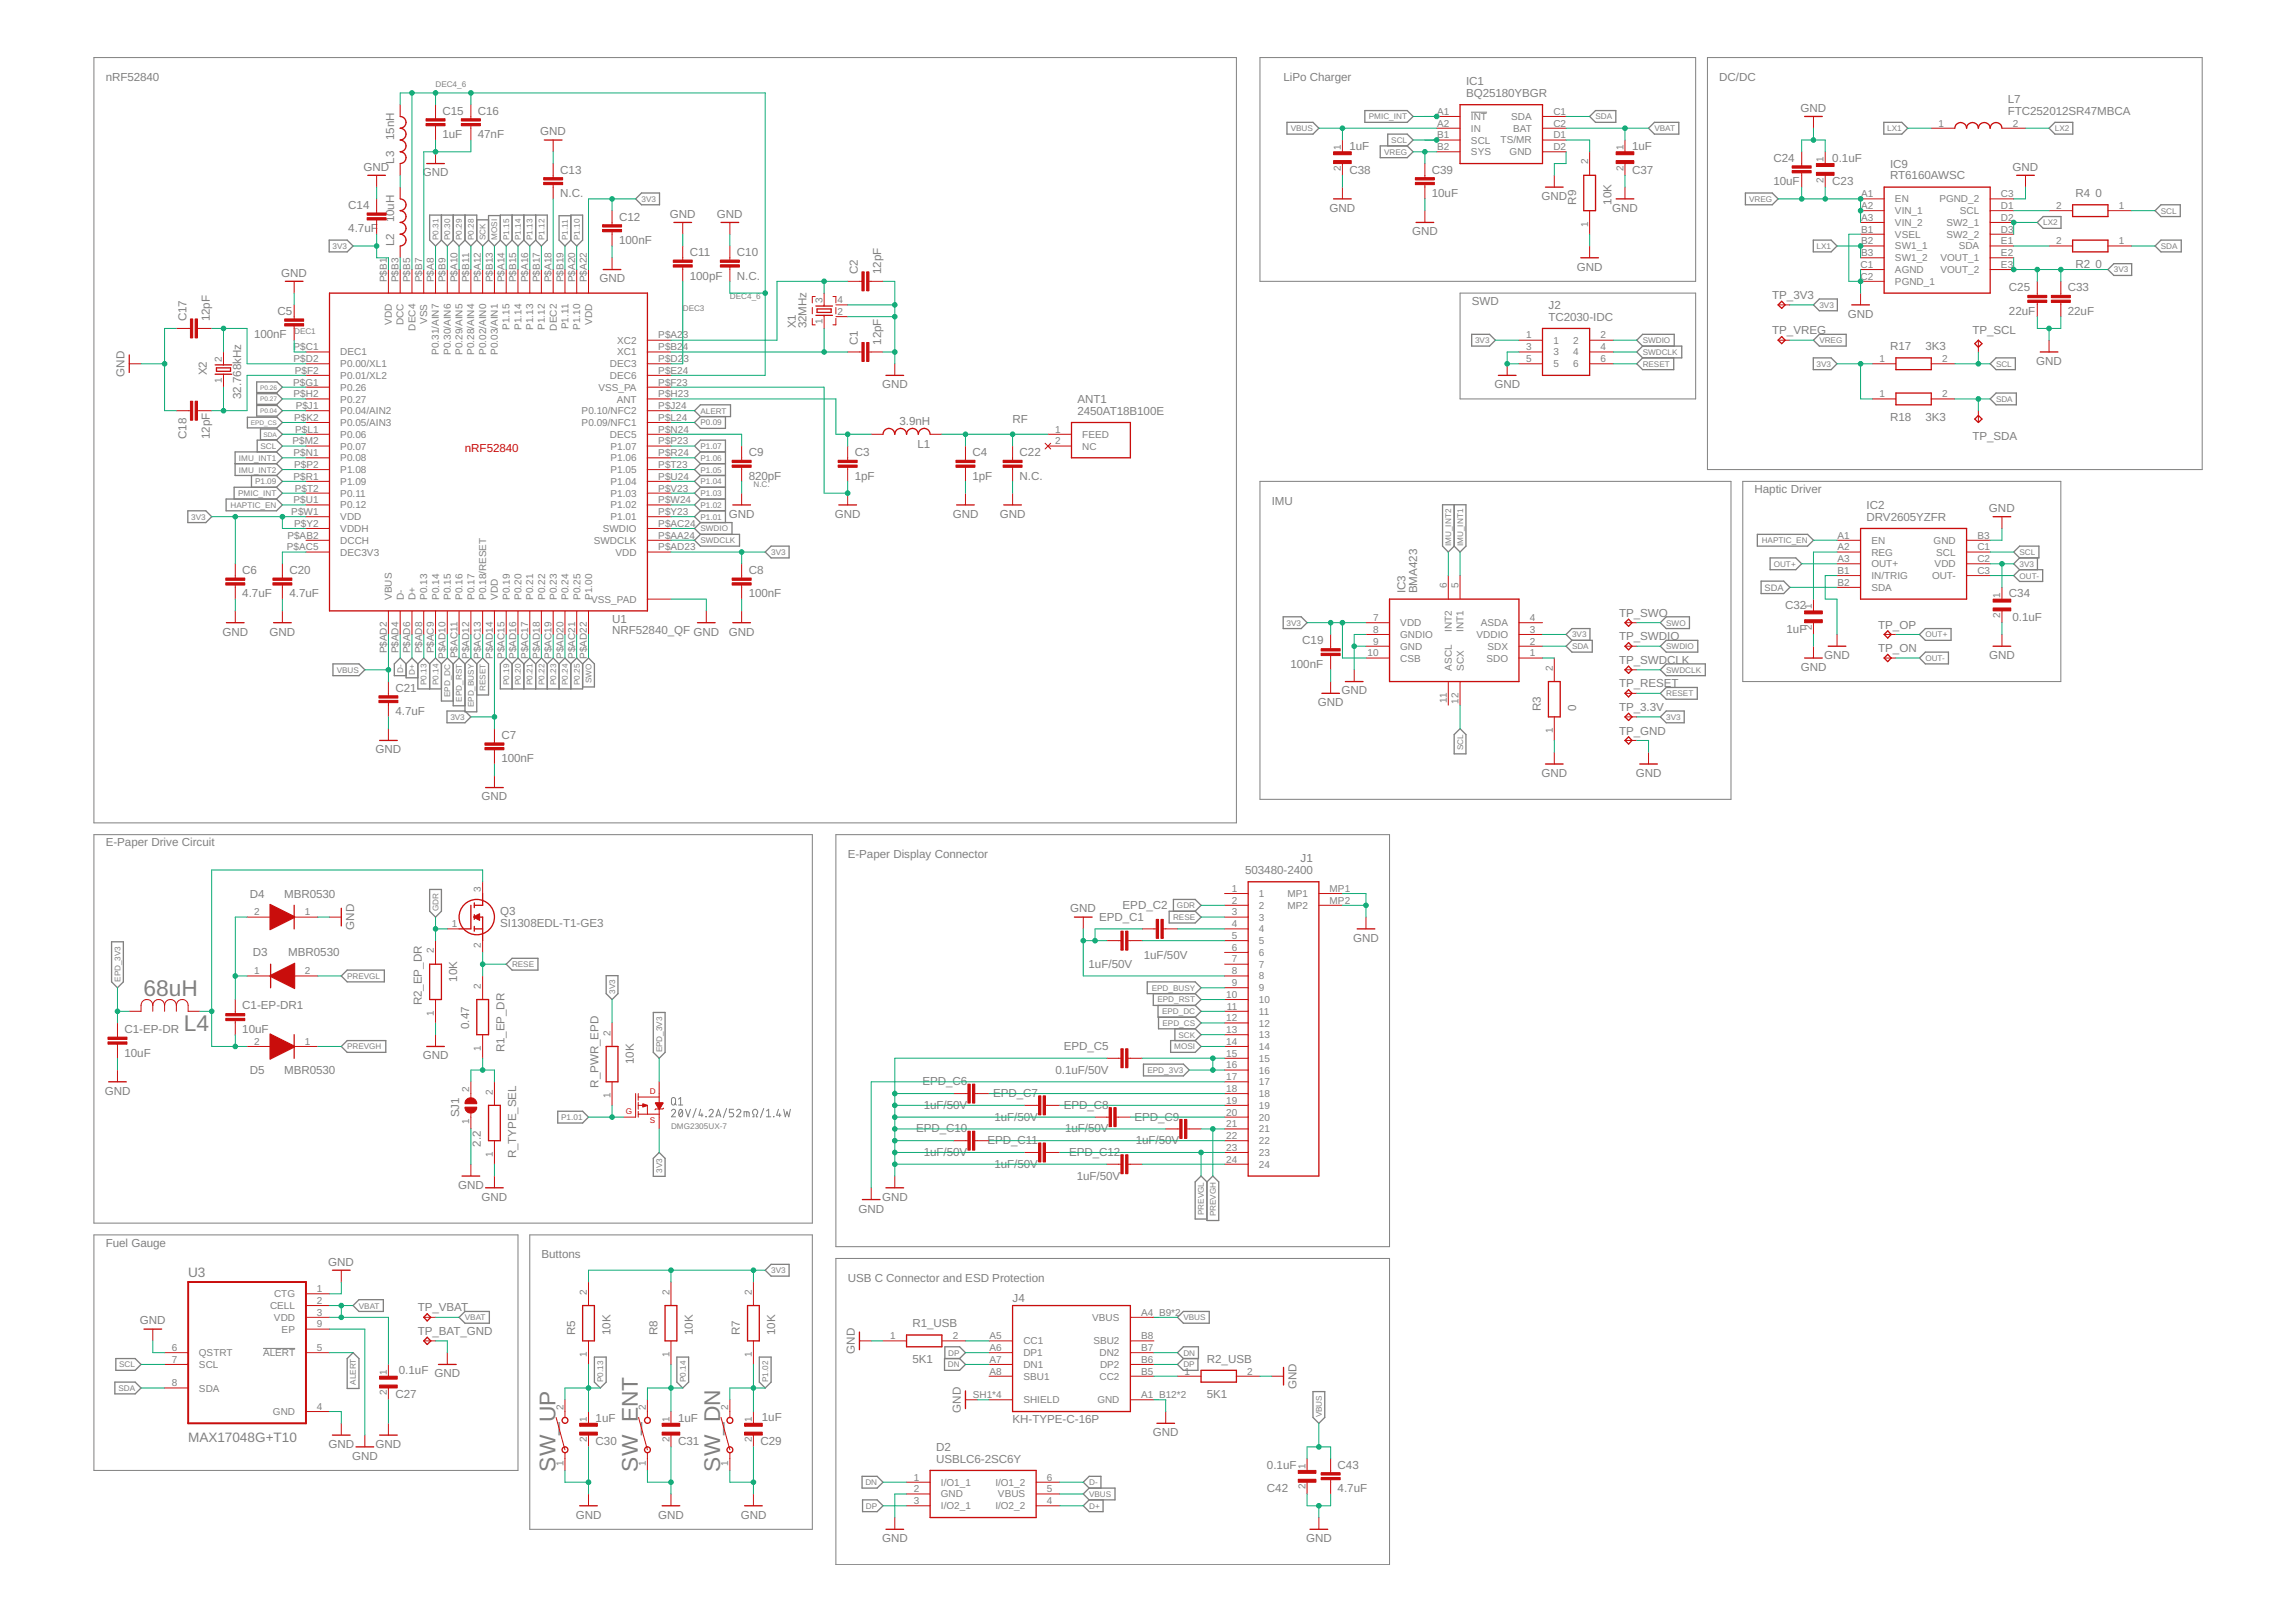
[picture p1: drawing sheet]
<svg xmlns="http://www.w3.org/2000/svg" width="297mm" height="210mm" viewBox="0 0 297 210" stroke-linecap="round" stroke-linejoin="round" font-family="sans-serif">
<defs><g id="words">
<g font-size="2.9" fill="#808080">
<text x="18.6" y="128.9">68uH</text>
<text x="23.8" y="133.4">L4</text>
<text x="71.9" y="190.4" transform="rotate(-90 71.9 190.4)">SW_UP</text>
<text x="82.5" y="190.4" transform="rotate(-90 82.5 190.4)">SW_ENT</text>
<text x="93.2" y="190.4" transform="rotate(-90 93.2 190.4)">SW_DN</text>
</g>
<g font-size="1.8" fill="#808080">
<text x="24.3" y="165.3">U3</text>
<text x="24.3" y="186.6">MAX17048G+T10</text>
</g>
<g font-size="1.5" fill="#808080">
<text x="13.7" y="10.5">nRF52840</text>
<text x="166" y="10.5">LiPo Charger</text>
<text x="189.7" y="11">IC1</text>
<text x="222.4" y="10.5">DC/DC</text>
<text x="57.3" y="17.9">1uF</text>
<text x="57.3" y="14.8">C15</text>
<text x="61.8" y="17.9">47nF</text>
<text x="61.8" y="14.8">C16</text>
<text x="69.9" y="17.5">GND</text>
<text x="189.7" y="12.6">BQ25180YBGR</text>
<text x="232.9" y="14.5">GND</text>
<text x="259.8" y="14.8">FTC252012SR47MBCA</text>
<text x="259.8" y="13.3">L7</text>
<text x="47" y="22.1">GND</text>
<text x="51" y="21.2" transform="rotate(-90 51 21.2)">L3</text>
<text x="51" y="18.1" transform="rotate(-90 51 18.1)">15nH</text>
<text x="54.7" y="22.8">GND</text>
<text x="72.5" y="22.5">C13</text>
<text x="174.6" y="19.4">1uF</text>
<text x="174.6" y="22.5">C38</text>
<text x="185.2" y="22.5">C39</text>
<text x="211.1" y="19.4">1uF</text>
<text x="211.1" y="22.5">C37</text>
<text x="229.4" y="24">10uF</text>
<text x="229.4" y="20.9">C24</text>
<text x="237.1" y="20.9">0.1uF</text>
<text x="237.1" y="24">C23</text>
<text x="244.5" y="23.2">RT6160AWSC</text>
<text x="244.5" y="21.7">IC9</text>
<text x="260.4" y="22.1">GND</text>
<text x="45.1" y="27">C14</text>
<text x="51" y="28.8" transform="rotate(-90 51 28.8)">10uH</text>
<text x="72.5" y="25.5">N.C.</text>
<text x="80.1" y="28.6">C12</text>
<text x="86.7" y="28.2">GND</text>
<text x="92.8" y="28.2">GND</text>
<text x="172" y="27.4">GND</text>
<text x="185.2" y="25.5">10uF</text>
<text x="199.4" y="25.9">GND</text>
<text x="203.9" y="26.5" transform="rotate(-90 203.9 26.5)">R9</text>
<text x="208.5" y="26.5" transform="rotate(-90 208.5 26.5)">10K</text>
<text x="208.6" y="27.4">GND</text>
<text x="268.5" y="25.5">R4</text>
<text x="271.1" y="25.5">0</text>
<text x="36.4" y="35.8">GND</text>
<text x="45.1" y="30.1">4.7uF</text>
<text x="51" y="31.8" transform="rotate(-90 51 31.8)">L2</text>
<text x="80.1" y="31.6">100nF</text>
<text x="89.2" y="33.1">C11</text>
<text x="95.3" y="33.1">C10</text>
<text x="111" y="35.5" transform="rotate(-90 111 35.5)">C2</text>
<text x="114" y="35.5" transform="rotate(-90 114 35.5)">12pF</text>
<text x="182.7" y="30.5">GND</text>
<text x="204" y="35">GND</text>
<text x="268.5" y="34.6">R2</text>
<text x="271.1" y="34.6">0</text>
<text x="24.1" y="41.6" transform="rotate(-90 24.1 41.6)">C17</text>
<text x="27.2" y="41.6" transform="rotate(-90 27.2 41.6)">12pF</text>
<text x="35.9" y="40.7">C5</text>
<text x="77.5" y="36.5">GND</text>
<text x="89.2" y="36.2">100pF</text>
<text x="95.3" y="36.2">N.C.</text>
<text x="190.4" y="39.4">SWD</text>
<text x="200.3" y="41.5">TC2030-IDC</text>
<text x="200.3" y="40">J2</text>
<text x="229.3" y="38.7">TP_3V3</text>
<text x="239.1" y="41.1">GND</text>
<text x="259.9" y="40.7">22uF</text>
<text x="259.9" y="37.7">C25</text>
<text x="267.5" y="40.7">22uF</text>
<text x="267.5" y="37.7">C33</text>
<text x="32.9" y="43.8">100nF</text>
<text x="103" y="42.5" transform="rotate(-90 103 42.5)">X1</text>
<text x="104.3" y="42.5" transform="rotate(-90 104.3 42.5)">32MHz</text>
<text x="111" y="44.6" transform="rotate(-90 111 44.6)">C1</text>
<text x="114" y="44.6" transform="rotate(-90 114 44.6)">12pF</text>
<text x="229.3" y="43.3">TP_VREG</text>
<text x="244.5" y="45.3">R17</text>
<text x="249.1" y="45.3">3K3</text>
<text x="255.2" y="43.3">TP_SCL</text>
<text x="263.4" y="47.2">GND</text>
<text x="16.1" y="48.7" transform="rotate(-90 16.1 48.7)">GND</text>
<text x="26.8" y="48.6" transform="rotate(-90 26.8 48.6)">X2</text>
<text x="31.2" y="51.6" transform="rotate(-90 31.2 51.6)">32.768kHz</text>
<text x="114.1" y="50.3">GND</text>
<text x="139.4" y="53.7">2450AT18B100E</text>
<text x="139.4" y="52.2">ANT1</text>
<text x="193.3" y="50.3">GND</text>
<text x="24.1" y="56.8" transform="rotate(-90 24.1 56.8)">C18</text>
<text x="27.2" y="56.8" transform="rotate(-90 27.2 56.8)">12pF</text>
<text x="96.9" y="59">C9</text>
<text x="110.6" y="59">C3</text>
<text x="116.4" y="55">3.9nH</text>
<text x="118.7" y="58">L1</text>
<text x="125.8" y="59">C4</text>
<text x="131" y="54.7">RF</text>
<text x="131.9" y="59">C22</text>
<text x="244.5" y="54.4">R18</text>
<text x="249.1" y="54.4">3K3</text>
<text x="255.2" y="57">TP_SDA</text>
<text x="96.9" y="62.1">820pF</text>
<text x="110.6" y="62.1">1pF</text>
<text x="125.8" y="62.1">1pF</text>
<text x="131.9" y="62.1">N.C.</text>
<text x="164.5" y="65.3">IMU</text>
<text x="227" y="63.8">Haptic Driver</text>
<text x="241.5" y="65.9">IC2</text>
<text x="94.3" y="67">GND</text>
<text x="108" y="67">GND</text>
<text x="123.3" y="67">GND</text>
<text x="129.3" y="67">GND</text>
<text x="241.5" y="67.4">DRV2605YZFR</text>
<text x="257.3" y="66.3">GND</text>
<text x="31.3" y="77.3">4.7uF</text>
<text x="31.3" y="74.3">C6</text>
<text x="37.4" y="77.3">4.7uF</text>
<text x="37.4" y="74.3">C20</text>
<text x="96.9" y="77.3">100nF</text>
<text x="96.9" y="74.3">C8</text>
<text x="181.8" y="76.8" transform="rotate(-90 181.8 76.8)">IC3</text>
<text x="183.3" y="76.8" transform="rotate(-90 183.3 76.8)">BMA423</text>
<text x="259.9" y="77.3">C34</text>
<text x="28.8" y="82.3">GND</text>
<text x="34.9" y="82.3">GND</text>
<text x="79.2" y="82.1">NRF52840_QF GND</text>
<text x="79.2" y="80.6">U1</text>
<text x="94.3" y="82.3">GND</text>
<text x="168.5" y="83.4">C19</text>
<text x="209.5" y="79.8">TP_SWO</text>
<text x="209.5" y="82.9">TP_SWDIO</text>
<text x="231" y="78.8">C32</text>
<text x="231.1" y="81.9">1uF</text>
<text x="243" y="81.3">TP_OP</text>
<text x="260.4" y="80.3">0.1uF</text>
<text x="51.2" y="89.5">C21</text>
<text x="167" y="86.4">100nF</text>
<text x="173.5" y="89.9">GND</text>
<text x="209.5" y="85.9">TP_SWDCLK</text>
<text x="209.5" y="89">TP_RESET</text>
<text x="233" y="86.8">GND</text>
<text x="236" y="85.3">GND</text>
<text x="243" y="84.4">TP_ON</text>
<text x="257.3" y="85.3">GND</text>
<text x="51.2" y="92.5">4.7uF</text>
<text x="64.9" y="95.6">C7</text>
<text x="170.5" y="91.4">GND</text>
<text x="199.3" y="92" transform="rotate(-90 199.3 92)">R3</text>
<text x="203.9" y="92" transform="rotate(-90 203.9 92)">0</text>
<text x="209.5" y="92">TP_3.3V</text>
<text x="209.5" y="95.1">TP_GND</text>
<text x="48.6" y="97.5">GND</text>
<text x="64.9" y="98.6">100nF</text>
<text x="199.4" y="100.5">GND</text>
<text x="211.6" y="100.5">GND</text>
<text x="62.3" y="103.6">GND</text>
<text x="13.7" y="109.5">E-Paper Drive Circuit</text>
<text x="109.7" y="111.1">E-Paper Display Connector</text>
<text x="161.1" y="113.1">503480-2400</text>
<text x="168.3" y="111.6">J1</text>
<text x="32.3" y="116.2">D4</text>
<text x="36.8" y="116.2">MBR0530</text>
<text x="64.7" y="120">SI1308EDL-T1-GE3</text>
<text x="64.7" y="118.4">Q3</text>
<text x="138.5" y="118.1">GND</text>
<text x="142.2" y="119.1">EPD_C1</text>
<text x="145.2" y="117.6">EPD_C2</text>
<text x="32.7" y="123.8">D3</text>
<text x="37.3" y="123.8">MBR0530</text>
<text x="45.8" y="120.3" transform="rotate(-90 45.8 120.3)">GND</text>
<text x="140.8" y="125.2">1uF/50V</text>
<text x="148" y="124.2">1uF/50V</text>
<text x="175.1" y="121.9">GND</text>
<text x="31.3" y="130.6">C1-EP-DR1</text>
<text x="54.6" y="130.1" transform="rotate(-90 54.6 130.1)">R2_EP_DR</text>
<text x="59.2" y="127.1" transform="rotate(-90 59.2 127.1)">10K</text>
<text x="16.1" y="136.7">10uF</text>
<text x="16.1" y="133.7">C1-EP-DR</text>
<text x="31.3" y="133.7">10uF</text>
<text x="54.7" y="137.1">GND</text>
<text x="60.7" y="133.1" transform="rotate(-90 60.7 133.1)">0.47</text>
<text x="65.2" y="136.2" transform="rotate(-90 65.2 136.2)">R1_EP_DR</text>
<text x="82" y="137.7" transform="rotate(-90 82 137.7)">10K</text>
<text x="137.6" y="135.9">EPD_C5</text>
<text x="13.5" y="141.7">GND</text>
<text x="32.3" y="139">D5</text>
<text x="36.8" y="139">MBR0530</text>
<text x="77.4" y="140.8" transform="rotate(-90 77.4 140.8)">R_PWR_EPD</text>
<text x="119.3" y="140.5">EPD_C6</text>
<text x="119.5" y="143.5">1uF/50V</text>
<text x="128.5" y="142">EPD_C7</text>
<text x="136.5" y="138.9">0.1uF/50V</text>
<text x="137.6" y="143.5">EPD_C8</text>
<text x="59.4" y="144.6" transform="rotate(-90 59.4 144.6)">SJ1</text>
<text x="62.2" y="148.4" transform="rotate(-90 62.2 148.4)">2.2</text>
<text x="66.8" y="149.9" transform="rotate(-90 66.8 149.9)">R_TYPE_SEL</text>
<text x="118.5" y="146.5">EPD_C10</text>
<text x="119.5" y="149.6">1uF/50V</text>
<text x="127.8" y="148.1">EPD_C11</text>
<text x="128.6" y="145">1uF/50V</text>
<text x="137.8" y="146.5">1uF/50V</text>
<text x="138.3" y="149.6">EPD_C12</text>
<text x="146.8" y="145">EPD_C9</text>
<text x="146.9" y="148.1">1uF/50V</text>
<text x="59.3" y="153.9">GND</text>
<text x="62.3" y="155.4">GND</text>
<text x="114.1" y="155.4">GND</text>
<text x="128.6" y="151.1">1uF/50V</text>
<text x="139.3" y="152.6">1uF/50V</text>
<text x="13.7" y="161.3">Fuel Gauge</text>
<text x="111.1" y="156.9">GND</text>
<text x="42.5" y="163.8">GND</text>
<text x="70.1" y="162.9">Buttons</text>
<text x="109.7" y="165.9">USB C Connector and ESD Protection</text>
<text x="18.1" y="171.4">GND</text>
<text x="54.1" y="169.7">TP_VBAT</text>
<text x="54.1" y="172.8">TP_BAT_GND</text>
<text x="74.4" y="172.8" transform="rotate(-90 74.4 172.8)">R5</text>
<text x="79" y="172.8" transform="rotate(-90 79 172.8)">10K</text>
<text x="85.1" y="172.8" transform="rotate(-90 85.1 172.8)">R8</text>
<text x="89.6" y="172.8" transform="rotate(-90 89.6 172.8)">10K</text>
<text x="95.7" y="172.8" transform="rotate(-90 95.7 172.8)">R7</text>
<text x="100.3" y="172.8" transform="rotate(-90 100.3 172.8)">10K</text>
<text x="118" y="171.8">R1_USB</text>
<text x="131" y="168.5">J4</text>
<text x="51.6" y="177.9">0.1uF</text>
<text x="56.2" y="178.2">GND</text>
<text x="110.6" y="175.2" transform="rotate(-90 110.6 175.2)">GND</text>
<text x="118" y="176.3">5K1</text>
<text x="156.1" y="176.3">R2_USB</text>
<text x="167.7" y="179.7" transform="rotate(-90 167.7 179.7)">GND</text>
<text x="51.2" y="180.9">C27</text>
<text x="77.1" y="184">1uF</text>
<text x="87.7" y="184">1uF</text>
<text x="98.6" y="184">1uF</text>
<text x="124.3" y="182.8" transform="rotate(-90 124.3 182.8)">GND</text>
<text x="131" y="184.2">KH-TYPE-C-16P</text>
<text x="149.2" y="185.9">GND</text>
<text x="156.1" y="180.9">5K1</text>
<text x="42.5" y="187.4">GND</text>
<text x="45.5" y="188.9">GND</text>
<text x="48.6" y="187.4">GND</text>
<text x="77.1" y="187">C30</text>
<text x="87.7" y="187">C31</text>
<text x="98.4" y="187">C29</text>
<text x="121.1" y="189.3">USBLC6-2SC6Y</text>
<text x="121.1" y="187.8">D2</text>
<text x="163.9" y="190.1">0.1uF</text>
<text x="173.1" y="190.1">C43</text>
<text x="74.5" y="196.5">GND</text>
<text x="85.2" y="196.5">GND</text>
<text x="95.8" y="196.5">GND</text>
<text x="163.9" y="193.1">C42</text>
<text x="173.1" y="193.1">4.7uF</text>
<text x="114.1" y="199.6">GND</text>
<text x="169" y="199.6">GND</text>
</g>
<text font-size="1.5" fill="#c90d0c" x="60.1" y="58.5">nRF52840</text>
<g font-size="1.3" fill="#808080">
<text x="185.9" y="14.9">A1</text>
<text x="185.9" y="16.4">A2</text>
<text x="185.9" y="17.9">B1</text>
<text x="190.3" y="15.5">INT</text>
<text x="190.3" y="17">IN</text>
<text x="195.5" y="15.5">SDA</text>
<text x="195.8" y="17">BAT</text>
<text x="201" y="14.9">C1</text>
<text x="201" y="16.4">C2</text>
<text x="201" y="17.9">D1</text>
<text x="250.8" y="16.4">1</text>
<text x="260.4" y="16.4">2</text>
<text x="173.5" y="22.1" transform="rotate(-90 173.5 22.1)">2</text>
<text x="173.5" y="19.4" transform="rotate(-90 173.5 19.4)">1</text>
<text x="185.9" y="19.4">B2</text>
<text x="190.3" y="18.6">SCL</text>
<text x="190.3" y="20.1">SYS</text>
<text x="194.1" y="18.6">TS/MR</text>
<text x="195.3" y="20.1">GND</text>
<text x="201" y="19.4">D2</text>
<text x="205.4" y="21.3" transform="rotate(-90 205.4 21.3)">2</text>
<text x="210" y="22.1" transform="rotate(-90 210 22.1)">2</text>
<text x="210" y="19.4" transform="rotate(-90 210 19.4)">1</text>
<text x="235.9" y="23.6" transform="rotate(-90 235.9 23.6)">2</text>
<text x="235.9" y="20.9" transform="rotate(-90 235.9 20.9)">1</text>
<text x="205.4" y="29.4" transform="rotate(-90 205.4 29.4)">1</text>
<text x="240.8" y="25.5">A1</text>
<text x="240.8" y="27">A2</text>
<text x="240.8" y="28.6">A3</text>
<text x="245.2" y="26.2">EN</text>
<text x="245.2" y="27.7">VIN_1</text>
<text x="245.2" y="29.2">VIN_2</text>
<text x="250.9" y="26.2">PGND_2</text>
<text x="251.8" y="29.2">SW2_1</text>
<text x="253.5" y="27.7">SCL</text>
<text x="258.9" y="25.5">C3</text>
<text x="258.9" y="27">D1</text>
<text x="258.9" y="28.6">D2</text>
<text x="266" y="27">2</text>
<text x="274.1" y="27">1</text>
<text x="240.7" y="34.7">C1</text>
<text x="240.8" y="30.1">B1</text>
<text x="240.8" y="31.6">B2</text>
<text x="240.8" y="33.1">B3</text>
<text x="245.2" y="30.8">VSEL</text>
<text x="245.2" y="32.3">SW1_1</text>
<text x="245.2" y="33.8">SW1_2</text>
<text x="245.2" y="35.3">AGND</text>
<text x="251.1" y="33.8">VOUT_1</text>
<text x="251.1" y="35.3">VOUT_2</text>
<text x="251.8" y="30.8">SW2_2</text>
<text x="253.4" y="32.3">SDA</text>
<text x="258.9" y="30.1">D3</text>
<text x="258.9" y="31.6">E1</text>
<text x="258.9" y="33.1">E2</text>
<text x="258.9" y="34.7">E3</text>
<text x="266" y="31.6">2</text>
<text x="274.1" y="31.6">1</text>
<text x="50" y="36.5" transform="rotate(-90 50 36.5)">P$B1</text>
<text x="51.6" y="36.5" transform="rotate(-90 51.6 36.5)">P$B3</text>
<text x="53.1" y="36.5" transform="rotate(-90 53.1 36.5)">P$B5</text>
<text x="54.6" y="36.5" transform="rotate(-90 54.6 36.5)">P$B7</text>
<text x="55.3" y="41.9" transform="rotate(-90 55.3 41.9)">VSS</text>
<text x="56.1" y="36.5" transform="rotate(-90 56.1 36.5)">P$A8</text>
<text x="57.6" y="36.5" transform="rotate(-90 57.6 36.5)">P$B9</text>
<text x="59.2" y="36.5" transform="rotate(-90 59.2 36.5)">P$A10</text>
<text x="60.7" y="36.5" transform="rotate(-90 60.7 36.5)">P$B11</text>
<text x="62.2" y="36.5" transform="rotate(-90 62.2 36.5)">P$A12</text>
<text x="63.7" y="36.5" transform="rotate(-90 63.7 36.5)">P$B13</text>
<text x="65.3" y="36.5" transform="rotate(-90 65.3 36.5)">P$A14</text>
<text x="66.8" y="36.5" transform="rotate(-90 66.8 36.5)">P$B15</text>
<text x="68.3" y="36.5" transform="rotate(-90 68.3 36.5)">P$A16</text>
<text x="69.8" y="36.5" transform="rotate(-90 69.8 36.5)">P$B17</text>
<text x="71.4" y="36.5" transform="rotate(-90 71.4 36.5)">P$A18</text>
<text x="72.9" y="36.5" transform="rotate(-90 72.9 36.5)">P$B19</text>
<text x="74.4" y="36.5" transform="rotate(-90 74.4 36.5)">P$A20</text>
<text x="75.9" y="36.5" transform="rotate(-90 75.9 36.5)">P$A22</text>
<text x="106.4" y="41.9" transform="rotate(-90 106.4 41.9)">1</text>
<text x="106.4" y="39.2" transform="rotate(-90 106.4 39.2)">3</text>
<text x="108.4" y="39.2">4</text>
<text x="108.4" y="40.8">2</text>
<text x="240.7" y="36.2">C2</text>
<text x="245.2" y="36.9">PGND_1</text>
<text x="28.7" y="46.9" transform="rotate(-90 28.7 46.9)">2</text>
<text x="38" y="45.3">P$C1</text>
<text x="38" y="46.9">P$D2</text>
<text x="44" y="46">DEC1</text>
<text x="44" y="47.5">P0.00/XL1</text>
<text x="50.7" y="42.1" transform="rotate(-90 50.7 42.1)">VDD</text>
<text x="52.2" y="42.1" transform="rotate(-90 52.2 42.1)">DCC</text>
<text x="53.7" y="42.8" transform="rotate(-90 53.7 42.8)">DEC4</text>
<text x="56.8" y="45.9" transform="rotate(-90 56.8 45.9)">P0.31/AIN7</text>
<text x="58.3" y="45.9" transform="rotate(-90 58.3 45.9)">P0.30/AIN6</text>
<text x="59.8" y="45.9" transform="rotate(-90 59.8 45.9)">P0.29/AIN5</text>
<text x="61.4" y="45.9" transform="rotate(-90 61.4 45.9)">P0.28/AIN4</text>
<text x="62.9" y="45.9" transform="rotate(-90 62.9 45.9)">P0.02/AIN0</text>
<text x="64.4" y="45.9" transform="rotate(-90 64.4 45.9)">P0.03/AIN1</text>
<text x="65.9" y="42.7" transform="rotate(-90 65.9 42.7)">P1.15</text>
<text x="67.5" y="42.7" transform="rotate(-90 67.5 42.7)">P1.14</text>
<text x="69" y="42.7" transform="rotate(-90 69 42.7)">P1.13</text>
<text x="70.5" y="42.7" transform="rotate(-90 70.5 42.7)">P1.12</text>
<text x="72" y="42.8" transform="rotate(-90 72 42.8)">DEC2</text>
<text x="73.6" y="42.6" transform="rotate(-90 73.6 42.6)">P1.11</text>
<text x="75.1" y="42.7" transform="rotate(-90 75.1 42.7)">P1.10</text>
<text x="76.6" y="42.1" transform="rotate(-90 76.6 42.1)">VDD</text>
<text x="78.9" y="47.5">DEC3</text>
<text x="79.8" y="46">XC1</text>
<text x="79.8" y="44.5">XC2</text>
<text x="85.2" y="46.9">P$D2</text>
<text x="85.2" y="45.3">P$B2</text>
<text x="85.2" y="43.8">P$A2</text>
<text x="88.3" y="45.3">4</text>
<text x="88.3" y="43.8">3</text>
<text x="88.4" y="46.9">3</text>
<text x="197.4" y="43.8">1</text>
<text x="197.4" y="45.3">3</text>
<text x="197.4" y="46.9">5</text>
<text x="201" y="44.5">1</text>
<text x="201" y="46">3</text>
<text x="201" y="47.5">5</text>
<text x="203.5" y="44.5">2</text>
<text x="203.5" y="46">4</text>
<text x="203.5" y="47.5">6</text>
<text x="207.1" y="43.8">2</text>
<text x="207.1" y="45.3">4</text>
<text x="207.1" y="46.9">6</text>
<text x="243.2" y="46.9">1</text>
<text x="251.3" y="46.9">2</text>
<text x="28.7" y="49.5" transform="rotate(-90 28.7 49.5)">1</text>
<text x="37.9" y="49.9">P$G1</text>
<text x="38" y="51.4">P$H2</text>
<text x="38.1" y="48.4">P$F2</text>
<text x="38.3" y="52.9">P$J1</text>
<text x="44" y="49">P0.01/XL2</text>
<text x="44" y="50.6">P0.26</text>
<text x="44" y="52.1">P0.27</text>
<text x="44" y="53.6">P0.04/AIN2</text>
<text x="75.3" y="53.6">P0.10/NFC2</text>
<text x="77.4" y="50.6">VSS_PA</text>
<text x="78.9" y="49">DEC6</text>
<text x="79.8" y="52.1">ANT</text>
<text x="85.2" y="51.4">P$H23</text>
<text x="85.2" y="49.9">P$F23</text>
<text x="85.2" y="48.4">P$E24</text>
<text x="85.2" y="52.9">P$J24</text>
<text x="243.2" y="51.4">1</text>
<text x="251.3" y="51.4">2</text>
<text x="37.8" y="57.5">P$M2</text>
<text x="38" y="59">P$N1</text>
<text x="38" y="54.5">P$K2</text>
<text x="38.2" y="56">P$L1</text>
<text x="44" y="55.1">P0.05/AIN3</text>
<text x="44" y="56.7">P0.06</text>
<text x="44" y="58.2">P0.07</text>
<text x="44" y="59.7">P0.08</text>
<text x="75.3" y="55.1">P0.09/NFC1</text>
<text x="78.9" y="56.7">DEC5</text>
<text x="79" y="59.7">P1.06</text>
<text x="79" y="58.2">P1.07</text>
<text x="85.2" y="59">P$R24</text>
<text x="85.2" y="57.5">P$P23</text>
<text x="85.2" y="56">P$N24</text>
<text x="85.2" y="54.5">P$L24</text>
<text x="136.5" y="56">1</text>
<text x="136.5" y="57.5">2</text>
<text x="140" y="56.7">FEED</text>
<text x="140" y="58.2">NC</text>
<text x="38" y="62.1">P$R1</text>
<text x="38" y="65.1">P$U1</text>
<text x="38" y="60.6">P$P2</text>
<text x="38.1" y="63.6">P$T2</text>
<text x="44" y="61.2">P1.08</text>
<text x="44" y="62.8">P1.09</text>
<text x="44" y="64.3">P0.11</text>
<text x="44" y="65.8">P0.12</text>
<text x="79" y="65.8">P1.02</text>
<text x="79" y="64.3">P1.03</text>
<text x="79" y="62.8">P1.04</text>
<text x="79" y="61.2">P1.05</text>
<text x="85.2" y="65.1">P$W24</text>
<text x="85.2" y="63.6">P$V23</text>
<text x="85.2" y="62.1">P$U24</text>
<text x="85.2" y="60.6">P$T23</text>
<text x="37.1" y="71.2">P$AC5</text>
<text x="37.2" y="69.7">P$AB2</text>
<text x="37.7" y="66.7">P$W1</text>
<text x="38" y="68.2">P$Y2</text>
<text x="44" y="67.3">VDD</text>
<text x="44" y="68.9">VDDH</text>
<text x="44" y="70.4">DCCH</text>
<text x="44" y="71.9">DEC3V3</text>
<text x="76.8" y="70.4">SWDCLK</text>
<text x="78" y="68.8">SWDIO</text>
<text x="79" y="67.3">P1.01</text>
<text x="79.6" y="71.9">VDD</text>
<text x="85.2" y="69.7">P$AA24</text>
<text x="85.2" y="68.2">P$AC24</text>
<text x="85.2" y="71.2">P$AD23</text>
<text x="85.2" y="66.7">P$Y23</text>
<text x="237.7" y="69.7">A1</text>
<text x="237.7" y="71.2">A2</text>
<text x="242.1" y="70.4">EN</text>
<text x="242.1" y="71.9">REG</text>
<text x="250.2" y="70.4">GND</text>
<text x="250.5" y="71.9">SCL</text>
<text x="255.8" y="69.7">B3</text>
<text x="255.8" y="71.2">C1</text>
<text x="50.7" y="77.7" transform="rotate(-90 50.7 77.7)">VBUS</text>
<text x="52.2" y="77.7" transform="rotate(-90 52.2 77.7)">D-</text>
<text x="53.7" y="77.7" transform="rotate(-90 53.7 77.7)">D+</text>
<text x="55.3" y="77.7" transform="rotate(-90 55.3 77.7)">P0.13</text>
<text x="56.8" y="77.7" transform="rotate(-90 56.8 77.7)">P0.14</text>
<text x="58.3" y="77.7" transform="rotate(-90 58.3 77.7)">P0.15</text>
<text x="59.8" y="77.7" transform="rotate(-90 59.8 77.7)">P0.16</text>
<text x="61.4" y="77.7" transform="rotate(-90 61.4 77.7)">P0.17</text>
<text x="62.9" y="77.7" transform="rotate(-90 62.9 77.7)">P0.18/RESET</text>
<text x="64.4" y="77.7" transform="rotate(-90 64.4 77.7)">VDD</text>
<text x="65.9" y="77.7" transform="rotate(-90 65.9 77.7)">P0.19</text>
<text x="67.5" y="77.7" transform="rotate(-90 67.5 77.7)">P0.20</text>
<text x="69" y="77.7" transform="rotate(-90 69 77.7)">P0.21</text>
<text x="70.5" y="77.7" transform="rotate(-90 70.5 77.7)">P0.22</text>
<text x="72" y="77.7" transform="rotate(-90 72 77.7)">P0.23</text>
<text x="73.6" y="77.7" transform="rotate(-90 73.6 77.7)">P0.24</text>
<text x="75.1" y="77.7" transform="rotate(-90 75.1 77.7)">P0.25</text>
<text x="76.5" y="78">VSS_PAD</text>
<text x="76.6" y="77.7" transform="rotate(-90 76.6 77.7)">P1.00</text>
<text x="187.2" y="76.1" transform="rotate(-90 187.2 76.1)">6</text>
<text x="188.7" y="76.1" transform="rotate(-90 188.7 76.1)">5</text>
<text x="237.7" y="72.8">A3</text>
<text x="237.7" y="74.3">B1</text>
<text x="237.7" y="75.8">B2</text>
<text x="242.1" y="73.4">OUT+</text>
<text x="242.1" y="74.9">IN/TRIG</text>
<text x="242.1" y="76.5">SDA</text>
<text x="250" y="74.9">OUT-</text>
<text x="250.3" y="73.4">VDD</text>
<text x="255.8" y="72.8">C2</text>
<text x="255.8" y="74.3">C3</text>
<text x="258.8" y="77.3" transform="rotate(-90 258.8 77.3)">1</text>
<text x="177.6" y="80.4">7</text>
<text x="177.6" y="81.9">8</text>
<text x="177.6" y="83.4">9</text>
<text x="181.2" y="81">VDD</text>
<text x="181.2" y="82.6">GNDIO</text>
<text x="187.8" y="81.7" transform="rotate(-90 187.8 81.7)">INT2</text>
<text x="189.4" y="81.7" transform="rotate(-90 189.4 81.7)">INT1</text>
<text x="191" y="82.6">VDDIO</text>
<text x="191.6" y="81">ASDA</text>
<text x="197.9" y="83.4">2</text>
<text x="197.9" y="81.9">3</text>
<text x="197.9" y="80.4">4</text>
<text x="234.4" y="81.5" transform="rotate(-90 234.4 81.5)">2</text>
<text x="234.4" y="78.8" transform="rotate(-90 234.4 78.8)">1</text>
<text x="258.8" y="80" transform="rotate(-90 258.8 80)">2</text>
<text x="50" y="84.6" transform="rotate(-90 50 84.6)">P$AD2</text>
<text x="51.6" y="84.6" transform="rotate(-90 51.6 84.6)">P$AD4</text>
<text x="53.1" y="84.6" transform="rotate(-90 53.1 84.6)">P$AD6</text>
<text x="54.6" y="84.6" transform="rotate(-90 54.6 84.6)">P$AD8</text>
<text x="56.1" y="84.6" transform="rotate(-90 56.1 84.6)">P$AC9</text>
<text x="57.6" y="85.3" transform="rotate(-90 57.6 85.3)">P$AD10</text>
<text x="59.2" y="85.2" transform="rotate(-90 59.2 85.2)">P$AC11</text>
<text x="60.7" y="85.3" transform="rotate(-90 60.7 85.3)">P$AD12</text>
<text x="62.2" y="85.3" transform="rotate(-90 62.2 85.3)">P$AC13</text>
<text x="63.7" y="85.3" transform="rotate(-90 63.7 85.3)">P$AD14</text>
<text x="65.3" y="85.3" transform="rotate(-90 65.3 85.3)">P$AC15</text>
<text x="66.8" y="85.3" transform="rotate(-90 66.8 85.3)">P$AD16</text>
<text x="68.3" y="85.3" transform="rotate(-90 68.3 85.3)">P$AC17</text>
<text x="69.8" y="85.3" transform="rotate(-90 69.8 85.3)">P$AD18</text>
<text x="71.4" y="85.3" transform="rotate(-90 71.4 85.3)">P$AC19</text>
<text x="72.9" y="85.3" transform="rotate(-90 72.9 85.3)">P$AD20</text>
<text x="74.4" y="85.3" transform="rotate(-90 74.4 85.3)">P$AC21</text>
<text x="75.9" y="85.3" transform="rotate(-90 75.9 85.3)">P$AD22</text>
<text x="176.9" y="84.9">10</text>
<text x="181.2" y="84.1">GND</text>
<text x="181.2" y="85.6">CSB</text>
<text x="187.8" y="86.8" transform="rotate(-90 187.8 86.8)">ASCL</text>
<text x="189.4" y="86.8" transform="rotate(-90 189.4 86.8)">SCX</text>
<text x="192.3" y="85.6">SDO</text>
<text x="192.5" y="84.1">SDX</text>
<text x="197.9" y="84.9">1</text>
<text x="200.9" y="86.8" transform="rotate(-90 200.9 86.8)">2</text>
<text x="187.2" y="90.9" transform="rotate(-90 187.2 90.9)">11</text>
<text x="188.7" y="91" transform="rotate(-90 188.7 91)">12</text>
<text x="200.9" y="94.9" transform="rotate(-90 200.9 94.9)">1</text>
<text x="32.9" y="118.5">2</text>
<text x="39.5" y="118.5">1</text>
<text x="58.5" y="120">1</text>
<text x="62.2" y="115.4" transform="rotate(-90 62.2 115.4)">3</text>
<text x="159.4" y="115.4">1</text>
<text x="159.4" y="116.9">2</text>
<text x="159.4" y="118.5">3</text>
<text x="159.4" y="120">4</text>
<text x="162.9" y="116.1">1</text>
<text x="162.9" y="117.6">2</text>
<text x="162.9" y="119.1">3</text>
<text x="166.5" y="116.1">MP1</text>
<text x="166.5" y="117.6">MP2</text>
<text x="172" y="115.4">MP1</text>
<text x="172" y="116.9">MP2</text>
<text x="56.1" y="123.4" transform="rotate(-90 56.1 123.4)">2</text>
<text x="62.2" y="122.7" transform="rotate(-90 62.2 122.7)">2</text>
<text x="159.4" y="121.5">5</text>
<text x="159.4" y="123">6</text>
<text x="159.4" y="124.6">7</text>
<text x="162.9" y="120.7">4</text>
<text x="162.9" y="122.2">5</text>
<text x="162.9" y="123.7">6</text>
<text x="162.9" y="125.2">7</text>
<text x="32.9" y="126.1">1</text>
<text x="39.5" y="126.1">2</text>
<text x="56.1" y="131.5" transform="rotate(-90 56.1 131.5)">1</text>
<text x="62.2" y="127.9" transform="rotate(-90 62.2 127.9)">2</text>
<text x="158.6" y="129.1">10</text>
<text x="158.7" y="130.6">11</text>
<text x="159.4" y="126.1">8</text>
<text x="159.4" y="127.6">9</text>
<text x="162.9" y="126.7">8</text>
<text x="162.9" y="128.3">9</text>
<text x="162.9" y="129.8">10</text>
<text x="162.9" y="131.3">11</text>
<text x="32.9" y="135.2">2</text>
<text x="39.5" y="135.2">1</text>
<text x="62.2" y="136" transform="rotate(-90 62.2 136)">1</text>
<text x="79" y="134" transform="rotate(-90 79 134)">2</text>
<text x="158.6" y="132.2">12</text>
<text x="158.6" y="133.7">13</text>
<text x="158.6" y="135.2">14</text>
<text x="158.6" y="136.7">15</text>
<text x="162.9" y="132.8">12</text>
<text x="162.9" y="134.4">13</text>
<text x="162.9" y="135.9">14</text>
<text x="162.9" y="137.4">15</text>
<text x="60.7" y="141.3" transform="rotate(-90 60.7 141.3)">2</text>
<text x="63.7" y="141.7" transform="rotate(-90 63.7 141.7)">2</text>
<text x="79" y="142.1" transform="rotate(-90 79 142.1)">1</text>
<text x="158.6" y="138.3">16</text>
<text x="158.6" y="139.8">17</text>
<text x="158.6" y="141.3">18</text>
<text x="158.6" y="142.8">19</text>
<text x="162.9" y="138.9">16</text>
<text x="162.9" y="140.5">17</text>
<text x="162.9" y="142">18</text>
<text x="162.9" y="143.5">19</text>
<text x="60.7" y="145.5" transform="rotate(-90 60.7 145.5)">1</text>
<text x="63.7" y="149.7" transform="rotate(-90 63.7 149.7)">1</text>
<text x="158.6" y="144.4">20</text>
<text x="158.6" y="145.9">21</text>
<text x="158.6" y="147.4">22</text>
<text x="158.6" y="148.9">23</text>
<text x="162.9" y="145">20</text>
<text x="162.9" y="146.6">21</text>
<text x="162.9" y="148.1">22</text>
<text x="162.9" y="149.6">23</text>
<text x="158.6" y="150.5">24</text>
<text x="162.9" y="151.1">24</text>
<text x="35.5" y="167.9">CTG</text>
<text x="41" y="167.2">1</text>
<text x="75.9" y="167.6" transform="rotate(-90 75.9 167.6)">2</text>
<text x="86.6" y="167.6" transform="rotate(-90 86.6 167.6)">2</text>
<text x="97.3" y="167.6" transform="rotate(-90 97.3 167.6)">2</text>
<text x="34.9" y="169.4">CELL</text>
<text x="35.4" y="170.9">VDD</text>
<text x="36.4" y="172.5">EP</text>
<text x="41" y="168.7">2</text>
<text x="41" y="170.3">3</text>
<text x="41" y="171.8">9</text>
<text x="115.2" y="173.3">1</text>
<text x="123.3" y="173.3">2</text>
<text x="128" y="173.3">A5</text>
<text x="132.4" y="174">CC1</text>
<text x="141.3" y="170.9">VBUS</text>
<text x="141.4" y="174">SBU2</text>
<text x="147.6" y="170.3">A4_B9*2</text>
<text x="147.6" y="173.3">B8</text>
<text x="22.2" y="174.8">6</text>
<text x="22.2" y="176.4">7</text>
<text x="22.2" y="179.4">8</text>
<text x="25.7" y="175.5">QSTRT</text>
<text x="25.7" y="177">SCL</text>
<text x="34" y="175.5">ALERT</text>
<text x="41" y="174.8">5</text>
<text x="50" y="177.9" transform="rotate(-90 50 177.9)">1</text>
<text x="75.9" y="175.6" transform="rotate(-90 75.9 175.6)">1</text>
<text x="86.6" y="175.6" transform="rotate(-90 86.6 175.6)">1</text>
<text x="97.3" y="175.6" transform="rotate(-90 97.3 175.6)">1</text>
<text x="128" y="174.8">A6</text>
<text x="128" y="177.9">A8</text>
<text x="128" y="176.4">A7</text>
<text x="132.4" y="175.5">DP1</text>
<text x="132.4" y="178.6">SBU1</text>
<text x="132.4" y="177">DN1</text>
<text x="142.3" y="178.5">CC2</text>
<text x="142.3" y="175.5">DN2</text>
<text x="142.3" y="177">DP2</text>
<text x="147.6" y="176.4">B6</text>
<text x="147.6" y="177.9">B5</text>
<text x="147.6" y="174.8">B7</text>
<text x="153.3" y="177.9">1</text>
<text x="161.4" y="177.9">2</text>
<text x="25.7" y="180.1">SDA</text>
<text x="35.3" y="183.1">GND</text>
<text x="41" y="182.5">4</text>
<text x="50" y="180.6" transform="rotate(-90 50 180.6)">2</text>
<text x="72.9" y="182.5" transform="rotate(-90 72.9 182.5)">2</text>
<text x="75.9" y="184" transform="rotate(-90 75.9 184)">1</text>
<text x="83.6" y="182.5" transform="rotate(-90 83.6 182.5)">2</text>
<text x="86.6" y="184" transform="rotate(-90 86.6 184)">1</text>
<text x="94.2" y="182.5" transform="rotate(-90 94.2 182.5)">2</text>
<text x="97.3" y="184" transform="rotate(-90 97.3 184)">1</text>
<text x="125.9" y="180.9">SH1*4</text>
<text x="132.4" y="181.6">SHIELD</text>
<text x="142" y="181.6">GND</text>
<text x="147.6" y="180.9">A1_B12*2</text>
<text x="72.9" y="189.7" transform="rotate(-90 72.9 189.7)">1</text>
<text x="75.9" y="186.6" transform="rotate(-90 75.9 186.6)">2</text>
<text x="83.6" y="189.7" transform="rotate(-90 83.6 189.7)">1</text>
<text x="86.6" y="186.6" transform="rotate(-90 86.6 186.6)">2</text>
<text x="94.2" y="189.7" transform="rotate(-90 94.2 189.7)">1</text>
<text x="97.3" y="186.6" transform="rotate(-90 97.3 186.6)">2</text>
<text x="118.2" y="191.6">1</text>
<text x="135.4" y="191.6">6</text>
<text x="168.9" y="190.1" transform="rotate(-90 168.9 190.1)">1</text>
<text x="118.2" y="193.1">2</text>
<text x="118.2" y="194.6">3</text>
<text x="121.7" y="192.3">I/O1_1</text>
<text x="121.7" y="193.8">GND</text>
<text x="121.7" y="195.3">I/O2_1</text>
<text x="128.8" y="192.3">I/O1_2</text>
<text x="128.8" y="195.3">I/O2_2</text>
<text x="129.1" y="193.8">VBUS</text>
<text x="135.4" y="193.1">5</text>
<text x="135.4" y="194.6">4</text>
<text x="168.9" y="192.7" transform="rotate(-90 168.9 192.7)">2</text>
</g>
<text font-size="1.2" fill="#808080" x="228.3" y="76.4">SDA</text>
<g font-size="1.1" fill="#808080">
<text x="56.3" y="11.3">DEC4_6</text>
<text x="167" y="17">VBUS</text>
<text x="177.1" y="15.4">PMIC_INT</text>
<text x="206.4" y="15.4">SDA</text>
<text x="214" y="17">VBAT</text>
<text x="244.2" y="17">LX1</text>
<text x="265.8" y="17">LX2</text>
<text x="179.1" y="20">VREG</text>
<text x="180" y="18.5">SCL</text>
<text x="83" y="26.1">3V3</text>
<text x="226.3" y="26.1">VREG</text>
<text x="264.3" y="29.2">LX2</text>
<text x="279.6" y="27.6">SCL</text>
<text x="43" y="32.2">3V3</text>
<text x="56.7" y="31.1" transform="rotate(-90 56.7 31.1)">P0.31</text>
<text x="58.2" y="31.1" transform="rotate(-90 58.2 31.1)">P0.30</text>
<text x="59.8" y="31.1" transform="rotate(-90 59.8 31.1)">P0.29</text>
<text x="61.3" y="31.1" transform="rotate(-90 61.3 31.1)">P0.28</text>
<text x="62.8" y="31.1" transform="rotate(-90 62.8 31.1)">SCK</text>
<text x="64.3" y="31.1" transform="rotate(-90 64.3 31.1)">MOSI</text>
<text x="65.9" y="31.1" transform="rotate(-90 65.9 31.1)">P1.15</text>
<text x="67.4" y="31.1" transform="rotate(-90 67.4 31.1)">P1.14</text>
<text x="68.9" y="31.1" transform="rotate(-90 68.9 31.1)">P1.13</text>
<text x="70.4" y="31.1" transform="rotate(-90 70.4 31.1)">P1.12</text>
<text x="73.5" y="31.1" transform="rotate(-90 73.5 31.1)">P1.11</text>
<text x="75" y="31.1" transform="rotate(-90 75 31.1)">P1.10</text>
<text x="235" y="32.2">LX1</text>
<text x="273.5" y="35.3">3V3</text>
<text x="279.6" y="32.2">SDA</text>
<text x="88.3" y="40.2">DEC3</text>
<text x="94.4" y="38.7">DEC4_6</text>
<text x="235.4" y="39.8">3V3</text>
<text x="38.1" y="43.3">DEC1</text>
<text x="190.8" y="44.4">3V3</text>
<text x="212.5" y="47.4">RESET</text>
<text x="212.5" y="45.9">SWDCLK</text>
<text x="212.5" y="44.4">SWDIO</text>
<text x="235" y="47.4">3V3</text>
<text x="235.4" y="44.4">VREG</text>
<text x="258.2" y="47.4">SCL</text>
<text x="90.6" y="53.5">ALERT</text>
<text x="258.2" y="52">SDA</text>
<text x="30.9" y="59.6">IMU_INT1</text>
<text x="33.7" y="58.1">SCL</text>
<text x="90.6" y="59.6">P1.06</text>
<text x="90.6" y="58.1">P1.07</text>
<text x="90.6" y="55.1">P0.09</text>
<text x="29.8" y="65.7">HAPTIC_EN</text>
<text x="30.8" y="64.2">PMIC_INT</text>
<text x="30.9" y="61.2">IMU_INT2</text>
<text x="33" y="62.7">P1.09</text>
<text x="90.6" y="65.7">P1.02</text>
<text x="90.6" y="64.2">P1.03</text>
<text x="90.6" y="62.7">P1.04</text>
<text x="90.6" y="61.2">P1.05</text>
<text x="97.5" y="63.1">N.C.</text>
<text x="24.7" y="67.3">3V3</text>
<text x="90.6" y="70.3">SWDCLK</text>
<text x="90.6" y="68.8">SWDIO</text>
<text x="90.6" y="67.3">P1.01</text>
<text x="99.8" y="71.8">3V3</text>
<text x="187.8" y="70.7" transform="rotate(-90 187.8 70.7)">IMU_INT2</text>
<text x="189.3" y="70.7" transform="rotate(-90 189.3 70.7)">IMU_INT1</text>
<text x="227.9" y="70.3">HAPTIC_EN</text>
<text x="261.3" y="71.8">SCL</text>
<text x="229.5" y="73.3">OUT+</text>
<text x="261.3" y="73.3">3V3</text>
<text x="261.3" y="74.9">OUT-</text>
<text x="166.4" y="81">3V3</text>
<text x="203.4" y="82.5">3V3</text>
<text x="215.6" y="81">SWO</text>
<text x="249.1" y="82.5">OUT+</text>
<text x="43.6" y="87.1">VBUS</text>
<text x="52.1" y="87" transform="rotate(-90 52.1 87)">D-</text>
<text x="53.7" y="87.3" transform="rotate(-90 53.7 87.3)">D+</text>
<text x="55.2" y="88.7" transform="rotate(-90 55.2 88.7)">P0.13</text>
<text x="56.7" y="88.7" transform="rotate(-90 56.7 88.7)">P0.14</text>
<text x="62.8" y="89.4" transform="rotate(-90 62.8 89.4)">RESET</text>
<text x="65.9" y="88.7" transform="rotate(-90 65.9 88.7)">P0.19</text>
<text x="67.4" y="88.7" transform="rotate(-90 67.4 88.7)">P0.20</text>
<text x="68.9" y="88.7" transform="rotate(-90 68.9 88.7)">P0.21</text>
<text x="70.4" y="88.7" transform="rotate(-90 70.4 88.7)">P0.22</text>
<text x="72" y="88.7" transform="rotate(-90 72 88.7)">P0.23</text>
<text x="73.5" y="88.7" transform="rotate(-90 73.5 88.7)">P0.24</text>
<text x="75" y="88.7" transform="rotate(-90 75 88.7)">P0.25</text>
<text x="76.5" y="88.4" transform="rotate(-90 76.5 88.4)">SWO</text>
<text x="203.4" y="84">SDA</text>
<text x="215.6" y="87.1">SWDCLK</text>
<text x="215.6" y="84">SWDIO</text>
<text x="249.1" y="85.5">OUT-</text>
<text x="58.2" y="90.2" transform="rotate(-90 58.2 90.2)">EPD_DC</text>
<text x="58.3" y="93.2">3V3</text>
<text x="59.8" y="90.8" transform="rotate(-90 59.8 90.8)">EPD_RST</text>
<text x="61.3" y="91.5" transform="rotate(-90 61.3 91.5)">EPD_BUSY</text>
<text x="215.6" y="90.1">RESET</text>
<text x="215.6" y="93.2">3V3</text>
<text x="189.3" y="97.1" transform="rotate(-90 189.3 97.1)">SCL</text>
<text x="56.7" y="117.9" transform="rotate(-90 56.7 117.9)">GDR</text>
<text x="151.8" y="119.1">RESE</text>
<text x="152.3" y="117.5">GDR</text>
<text x="66.2" y="125.1">RESE</text>
<text x="15.6" y="127.1" transform="rotate(-90 15.6 127.1)">EPD_3V3</text>
<text x="44.9" y="126.7">PREVGL</text>
<text x="79.6" y="128.6" transform="rotate(-90 79.6 128.6)">3V3</text>
<text x="149" y="128.2">EPD_BUSY</text>
<text x="149.7" y="129.7">EPD_RST</text>
<text x="150.3" y="131.2">EPD_DC</text>
<text x="44.9" y="135.8">PREVGH</text>
<text x="85.7" y="136.2" transform="rotate(-90 85.7 136.2)">EPD_3V3</text>
<text x="150.4" y="132.8">EPD_CS</text>
<text x="151.9" y="135.8">MOSI</text>
<text x="152.5" y="134.3">SCK</text>
<text x="148.5" y="138.9">EPD_3V3</text>
<text x="72.6" y="145">P1.01</text>
<text x="86.8" y="146.1">DMG2305UX-7</text>
<text x="85.7" y="151.8" transform="rotate(-90 85.7 151.8)">3V3</text>
<text x="155.8" y="157.2" transform="rotate(-90 155.8 157.2)">PREVGL</text>
<text x="157.3" y="157.4" transform="rotate(-90 157.3 157.4)">PREVGH</text>
<text x="99.8" y="164.8">3V3</text>
<text x="46.4" y="169.3">VBAT</text>
<text x="60.1" y="170.9">VBAT</text>
<text x="153.1" y="170.9">VBUS</text>
<text x="15.4" y="177">SCL</text>
<text x="46.1" y="179.2" transform="rotate(-90 46.1 179.2)">ALERT</text>
<text x="78.1" y="178.9" transform="rotate(-90 78.1 178.9)">P0.13</text>
<text x="88.7" y="178.9" transform="rotate(-90 88.7 178.9)">P0.14</text>
<text x="99.4" y="178.9" transform="rotate(-90 99.4 178.9)">P1.02</text>
<text x="122.6" y="177">DN</text>
<text x="122.7" y="175.4">DP</text>
<text x="153.1" y="175.4">DN</text>
<text x="153.1" y="177">DP</text>
<text x="15.3" y="180">SDA</text>
<text x="171" y="183.4" transform="rotate(-90 171 183.4)">VBUS</text>
<text x="112" y="192.2">DN</text>
<text x="112" y="195.2">DP</text>
<text x="140.9" y="192.2">D-</text>
<text x="140.9" y="195.2">D+</text>
<text x="140.9" y="193.7">VBUS</text>
</g>
<g font-size="1.1" fill="#c90d0c">
<text x="84.1" y="141.5">D</text>
<text x="81" y="144.1">G</text>
<text x="84.1" y="145.3">S</text>
</g>
<g font-size=".8" fill="#808080">
<text x="33.6" y="50.4">P0.26</text>
<text x="33.6" y="51.9">P0.27</text>
<text x="33.6" y="53.5">P0.04</text>
<text x="32.4" y="55">EPD_CS</text>
<text x="34.1" y="56.5">SDA</text>
</g>
</g></defs>
<g fill="none" stroke="#808080" stroke-width=".13">
<path d="M12.1 7.5h147.9v99h-147.9zM163 7.5h56.4v28.9h-56.4zM190.3 14.5h2.1M220.9 7.5h64v53.3h-64zM188.9 37.9h30.5v13.7h-30.5zM163 62.3h60.9v41.1h-60.9zM225.5 62.3h41.1v25.9h-41.1zM12.1 108h93v50.3h-93zM108.1 108h71.7v53.3h-71.7zM12.1 159.8h54.9v30.5h-54.9zM68.5 159.8h36.6v38.1h-36.6zM86.9 143.8a.26 .26 0 0 1 .4-.2 .26 .26 0 0 1 0 .4l-.4 .5h.5"/>
<path d="M87 142.1a.27 .27 0 0 1 .2-.1 .27 .27 0 0 1 .2 .3v.4a.27 .27 0 0 1-.3 .3 .27 .27 0 0 1-.2-.3zM87.3 142.8l.2 .2M87.8 142.2l.3-.2v1M87.8 143h.5M87.9 143.6h.2a.59 .59 0 0 1 0 .9 .6 .6 0 0 1-.2-.9zM88.3 143.8l-.5 .5M88.7 143.6l.3 .9 .3-.9M90.1 143.4l-.5 1.2M90.6 143.6l-.2 .7h.6M90.8 144.1v.4M91.3 144.5h.1zM91.7 143.8a.27 .27 0 0 1 .4-.2 .27 .27 0 0 1 .1 .4l-.5 .5h.6"/>
<path d="M92.6 144.5l.3-.9 .4 .9M92.7 144.3h.5M94 143.4l-.4 1.2M94.9 143.6h-.5v.4h.4l.1 .2-.1 .3h-.4M95.3 143.8a.27 .27 0 0 1 .4-.2 .27 .27 0 0 1 .1 .4l-.5 .5h.5M96.3 144.5v-.6l.6 .1v.5M96.6 143.9v.6M97.4 144.5h.1v-.2a.37 .37 0 0 1-.1-.6 .37 .37 0 0 1 .6 0 .37 .37 0 0 1-.1 .6v.2h.1M98.8 143.4l-.4 1.2M99.2 144.5h.5M99.2 143.8l.2-.2v.9M100.1 144.5h.1"/>
<path d="M100.7 143.6l-.2 .7h.5M100.9 144.1v.4M101.4 143.6l.2 .9 .2-.6 .2 .6 .3-.9M34 174.5h4.2M108.1 162.9h71.7v39.6h-71.7z"/>
</g>
<g fill="none" stroke="#808080" stroke-width=".17">
<path d="M166.5 15.8h3.4l.7 .8-.7 .8h-3.4zM176.6 14.3h5.5l.7 .8-.7 .7h-5.5zM178.6 18.9h3.5l.7 .7-.7 .8h-3.5zM179.5 18.9v-1.5h2.6l.7 .7-.7 .8M205.7 15.1l.7-.8h2.6v1.5h-2.6zM214 15.8h3.2v1.6h-3.2l-.7-.8zM243.7 15.8h2.3l.8 .8-.8 .8h-2.3zM265.9 15.8h2.3v1.6h-2.3l-.8-.8zM42.6 31.1h2.3l.8 .7-.8 .8h-2.3zM57.1 31.1l.8 .7 .7-.7M57.1 31.1l-.8 .7-.7-.7v-3.3h6.1v3.3M57.1 27.8v3.3"/>
<path d="M58.6 27.8v3.3M58.6 31.1l.8 .7 .8-.7M60.2 27.8v3.3M60.2 31.1l.7 .7 .8-.7M61.7 31.1l.7 .7 .8-.7M61.7 28.4h1.5M63.2 31.1l.8 .7 .7-.7M64.7 31.1v-3.3h6.1v3.3l-.8 .7-.7-.7M64.7 27.9h-1.5v3.2M64.7 31.1l.8 .7 .8-.7M66.3 31.1l.7 .7 .8-.7M66.3 27.8v3.3"/>
<path d="M67.8 27.8v3.3M67.8 31.1l.7 .7 .8-.7M69.3 27.8v3.3M73.9 27.9h-1.6v3.2l.8 .7 .8-.7M73.9 27.8h1.5v3.3l-.8 .7-.7-.7zM82.2 25.7l.8-.7h2.3v1.5h-2.3zM225.8 25h3.5l.7 .7-.7 .8h-3.5zM234.6 31.1h2.3l.8 .7-.8 .8h-2.3zM234.6 39.5l.8-.8h2.3v1.5h-2.3zM264.3 28h2.3v1.5h-2.3l-.7-.7zM273.5 34.1h2.3v1.5h-2.3l-.8-.7zM278.8 31.8l.8-.7h2.6v1.5h-2.6z"/>
<path d="M279.6 26.5h2.5v1.5h-2.5l-.8-.7zM32 54h3.8l.7 .7-.7 .7h-3.8zM33.2 49.4h2.6l.7 .7-.7 .7h-2.6zM33.2 50.9h2.6l.7 .7-.7 .7h-2.6zM33.2 52.5h2.6l.7 .6-.7 .7h-2.6zM33.3 58.5v-1.5h2.5l.7 .7-.7 .8M33.7 55.5h2.1l.7 .7-.7 .7h-2.1zM35.8 58.5l.7 .7-.7 .8M35.8 58.5h-5.4v3h5.4M90.6 52.4h3.9v1.5h-3.9l-.7-.8zM90.6 58.5h3.3M90.6 58.5l-.7-.8 .7-.7h3.3v10.6"/>
<path d="M90.6 53.9l-.7 .8 .7 .7h3.3v-1.5M90.6 58.5l-.7 .7 .7 .8M190.4 43.3h2.3l.8 .7-.8 .8h-2.3zM212.5 46.3l-.7 .8 .7 .7h4v-1.5M212.5 44.8h5.1v1.5h-5.1M212.5 44.8l-.7 .8 .7 .7M212.5 44.8l-.7-.8 .7-.7h4.1v1.5M234.6 46.3h2.3l.8 .8-.8 .7h-2.3zM235.4 43.3h3.4v1.5h-3.4l-.8-.8zM257.5 51.6l.7-.7h2.7v1.5h-2.7zM257.5 47.1l.7-.8h2.5v1.5h-2.5zM24.3 66.1h2.3l.8 .8-.8 .7h-2.3z"/>
<path d="M29.3 64.6h6.5l.7 .7-.7 .8h-6.5zM30.4 60h5.4M32.5 61.5v1.6M35.8 63.1l.7 .7-.7 .8M35.8 63.1h-5.5v1.5M35.8 60l.7 .8-.7 .7M35.8 61.5l.7 .8-.7 .8M89.9 69.9l.7-.7h5.1v1.5h-5.1zM90.6 64.6h3.3M90.6 63.1h3.3M90.6 60h3.3M90.6 61.5h3.3"/>
<path d="M90.6 66.1h3.3M90.6 60l-.7 .8 .7 .7M90.6 63.1l-.7 .7 .7 .8M90.6 66.1l-.7 .8 .7 .7M90.6 67.6l-.7 .8 .7 .8M90.6 67.6h4.1v1.6M90.6 64.6l-.7 .7 .7 .8M90.6 61.5l-.7 .8 .7 .8M99.8 70.7h2.3v1.5h-2.3l-.8-.8zM166 79.8h2.3l.8 .8-.8 .7h-2.3zM186.6 65.3h3.1v5.4l-.8 .7-.8-.7-.7 .7-.8-.7zM188.1 65.3v5.4"/>
<path d="M227.4 69.2h6.4l.8 .7-.8 .8h-6.4zM227.8 75.2h3l.8 .8-.8 .8h-3zM229 72.2h3.3l.8 .8-.8 .7h-3.3zM260.5 71.4l.8-.7h2.5v1.5h-2.5zM261.3 72.2l-.8 .8 .8 .7M261.3 73.7h3v1.5h-3l-.8-.7zM263.6 72.2v1.5M43.1 85.9h3.3l.8 .8-.8 .7h-3.3zM52.5 85.9l-.7-.7-.8 .7v1.5h1.5M52.5 85.9v1.8h1.6M52.5 85.9l.8-.7 .8 .7M54.1 85.9v3.3h3"/>
<path d="M54.1 85.9l.7-.7 .8 .7M55.6 85.9v3.3M55.6 85.9l.7-.7 .8 .7M57.1 85.9v4.8h1.5M57.1 85.9l.8-.7 .7 .7M57.8 92h2.4l.7 .8-.7 .7h-2.4zM58.6 85.9v5.4h1.6M58.6 85.9l.8-.7 .8 .7M60.2 85.9v6.2h1.5v-6.2M60.2 85.9l.7-.7 .8 .7M61.7 85.9l.7-.7 .8 .7v4h-1.5M66.3 85.9l-.8-.7-.8 .7v3.3h10.7v-3.3"/>
<path d="M66.3 85.9v3.3M66.3 85.9l.7-.7 .8 .7M67.8 85.9v3.3M67.8 85.9l.7-.7 .8 .7M69.3 85.9v3.3M69.3 85.9l.7-.7 .8 .7M70.8 85.9v3.3M70.8 85.9l.8-.7 .7 .7M72.3 85.9v3.3M72.3 85.9l.8-.7 .8 .7M73.9 85.9v3.3M73.9 85.9l.7-.7 .8 .7"/>
<path d="M75.4 85.9l.7-.7 .8 .7v3h-1.5M188.9 94.3l.8 .8v2.5h-1.6v-2.5zM202.6 83.6l.8-.7h2.6v1.5h-2.6zM203.4 82.9l-.8-.8 .8-.8h2.3v1.6M214.8 92.8l.8-.8h2.3v1.5h-2.3zM214.8 89.7l.8-.7h4v1.5h-4zM214.8 86.7l.8-.8h5v1.5h-5zM214.8 80.6l.8-.8h3v1.5h-3zM215.6 82.9h4v1.5h-4l-.8-.8zM248.3 82.1l.8-.8h3.3v1.6h-3.3zM249.1 84.4h3v1.5h-3l-.8-.7zM55.6 115.1h1.5v2.8l-.8 .8-.7-.8z"/>
<path d="M151.3 117.9h3.3l.8 .8-.8 .7h-3.3zM151.8 117.9v-1.5h2.8l.8 .8-.8 .7M14.4 121.9h1.6v5.2l-.8 .7-.8-.7zM44.2 135.4l.7-.7h5v1.5h-5zM44.9 125.5h4.8v1.6h-4.8l-.7-.8zM65.5 124.8l.8-.8h3.3v1.5h-3.3zM78.4 126.3h1.5v2.3l-.7 .7-.8-.7zM84.5 131h1.5v5.2l-.7 .7-.8-.7zM147.9 137.7h5.2l.8 .8-.8 .7h-5.2zM148.4 127.1h6.2l.8 .7-.8 .8h-6.2zM149.2 128.6v1.5h5.4M149.8 130.1v1.5h4.8"/>
<path d="M149.9 131.6v1.5h4.7M151.4 134.7h3.2l.8 .7-.8 .8h-3.2zM152 133.1v1.6M154.6 131.6l.8 .8-.8 .7M154.6 130.1l.8 .8-.8 .7M154.6 128.6l.8 .7-.8 .8M154.6 133.1l.8 .8-.8 .8M72.2 143.8h3.2l.7 .8-.7 .7h-3.2zM85.3 149.1l.7 .8v2.3h-1.5v-2.3zM156.1 153l.8-.8 .8 .8v4.9h-1.6zM156.1 153l-.7-.8-.8 .8v4.8h1.5M14.9 178.9h2.6l.7 .7-.7 .8h-2.6z"/>
<path d="M15 175.8h2.5l.7 .8-.7 .7h-2.5zM44.9 175.8l.8-.8 .7 .8v3.9h-1.5zM45.7 169l.7-.8h3.2v1.5h-3.2zM60.2 169.7h3.1v1.5h-3.1l-.8-.7zM76.9 175.6h1.5v3.3l-.7 .7-.8-.7zM87.6 175.6h1.5v3.3l-.8 .7-.7-.7zM98.2 175.6h1.6v3.3l-.8 .7-.8-.7zM99 164.4l.8-.8h2.3v1.5h-2.3zM122.2 175.8h1.9l.8 .8-.8 .7h-1.9zM122.2 175.8v-1.5h1.9l.8 .7-.8 .8M152.3 175l.8-.7h1.9v1.5h-1.9zM153.1 175.8l-.8 .8 .8 .7h1.9v-1.5"/>
<path d="M153.1 169.7h3.3v1.5h-3.3l-.8-.7zM111.5 191.1h2l.7 .7-.7 .8h-2zM111.6 194.1h1.9l.7 .8-.7 .7h-1.9zM140.9 192.6l-.8-.8 .8-.7h1.5v1.5M140.9 192.6h3.4v1.5h-3.4M140.9 194.1l-.8 .8 .8 .7h1.8v-1.5M140.9 192.6l-.8 .7 .8 .8M169.9 180.1h1.5v3.3l-.8 .8-.7-.8z"/>
</g>
<g fill="none" stroke="#c90d0c" stroke-width=".17">
<path d="M51.8 15.1a.76 .76 0 0 1 .7 .7 .76 .76 0 0 1-.7 .8 .76 .76 0 0 1 .7 .8 .76 .76 0 0 1-.7 .7 .76 .76 0 0 1 .7 .8 .76 .76 0 0 1-.7 .7 .76 .76 0 0 1 .7 .8 .76 .76 0 0 1-.7 .8M70.4 18.1h2.3M188.9 13.5h10.7v7.7h-10.7zM233.5 15.1h2.3M252.9 16.6a.76 .76 0 0 1 .8-.7 .76 .76 0 0 1 .7 .7 .76 .76 0 0 1 .8-.7 .76 .76 0 0 1 .7 .7 .76 .76 0 0 1 .8-.7 .76 .76 0 0 1 .8 .7 .76 .76 0 0 1 .7-.7 .76 .76 0 0 1 .8 .7M36.9 36.4h2.3M42.6 37.9h41.2v41.2h-41.2zM47.6 22.7h2.3M51.8 25.7a.76 .76 0 0 1 .7 .8 .76 .76 0 0 1-.7 .8 .76 .76 0 0 1 .7 .7 .76 .76 0 0 1-.7 .8 .76 .76 0 0 1 .7 .7 .76 .76 0 0 1-.7 .8 .76 .76 0 0 1 .7 .8 .76 .76 0 0 1-.7 .7M55.2 21.2h2.3M78 34.9h2.3M87.2 28.8h2.3"/>
<path d="M93.3 28.8h2.3M105.6 39.6h2.1M105.7 40h1.8v.4h-1.8zM172.5 25.7h2.3M183.2 28.8h2.3M199.9 24.2h2.3M204.5 33.4h2.3M204.9 22.7h1.5v4.6h-1.5zM209.1 25.7h2.3M230.5 39l.4 .5-.4 .4-.5-.4zM239.6 39.5h2.3M243.8 24.2h13.7v13.7h-13.7z"/>
<path d="M260.9 22.7h2.3M268.1 26.5h4.6v1.5h-4.6zM268.1 31.1h4.6v1.5h-4.6zM16.7 45.9v2.3M27.8 47.2h2.2M27.8 48.4h2.2M28 47.6h1.8v.4h-1.8zM105.6 40.8h2.1M114.2 56.2a.76 .76 0 0 1 .8-.8 .76 .76 0 0 1 .8 .8 .76 .76 0 0 1 .7-.8 .76 .76 0 0 1 .8 .8 .76 .76 0 0 1 .7-.8 .76 .76 0 0 1 .8 .8 .76 .76 0 0 1 .8-.8 .76 .76 0 0 1 .7 .8M114.6 48.6h2.3M138.6 54.7h7.6v4.5h-7.6zM193.8 48.6h2.3"/>
<path d="M199.6 42.5h6.1v6.1h-6.1zM230.5 43.6l.4 .4-.4 .5-.5-.5zM245.3 46.3h4.6v1.5h-4.6zM245.3 50.9h4.6v1.5h-4.6zM255.5 44.5l.4-.5 .5 .5-.5 .4zM255.5 54.2l.4-.4 .5 .4-.5 .5zM263.9 45.6h2.3M94.8 65.3h2.3M108.5 65.3h2.3M123.8 65.3h2.2M129.9 65.3h2.2M179.8 77.5h16.7v10.7h-16.7z"/>
<path d="M240.7 68.4h13.7v9.1h-13.7zM257.9 66.9h2.2M29.3 80.6h2.3M35.4 80.6h2.3M49.1 95.8h2.3M90.2 80.6h2.3M94.8 80.6h2.3M171 89.7h2.3M174.1 88.2h2.2M199.9 98.9h2.3M200.3 88.2h1.5v4.6h-1.5zM210.2 80.6l.5-.5 .4 .5-.4 .4z"/>
<path d="M210.7 83.2l.4 .4-.4 .5-.5-.5zM210.7 86.2l.4 .5-.4 .4-.5-.4zM210.7 89.3l.4 .4-.4 .5-.5-.5zM210.7 92.3l.4 .5-.4 .4-.5-.4zM210.7 95.4l.4 .4-.4 .5-.5-.5zM212.1 98.9h2.3M233.5 85.2h2.3M236.5 83.6h2.3M244.2 81.6l.5 .5-.5 .5-.4-.5zM244.2 84.7l.5 .5-.5 .4-.4-.4zM257.9 83.6h2.2M38.1 117.2v3"/>
<path d="M44.2 117.5v2.3M60.9 117.2v3h-1.5M61.4 118.7h1v3M61.4 116.8v.7M61.4 118.4v.6M61.4 119.9v.6M62.4 115.6v1.6h-1M62.8 101.9h2.3M139 118.7h2.3M161.5 114.1h9.1v38.1h-9.1zM14.1 140h2.2M35 124.8v3"/>
<path d="M38.1 133.9v3M55.2 135.4h2.3M55.6 124.8h1.5v4.5h-1.5zM61.4 120.2h1M61.7 129.3h1.5v4.6h-1.5zM78.4 135.4h1.5v4.6h-1.5zM175.6 120.2h2.3M59.8 152.2h2.3M62.8 153.7h2.3M63.2 143h1.5v4.6h-1.5zM111.6 155.2h2.3M114.6 153.7h2.3"/>
<path d="M18.6 172h2.3M43 164.4h2.3M55.3 170l.4 .5-.4 .4-.5-.4zM55.3 173.1l.4 .4-.4 .5-.5-.5zM56.7 176.6h2.3M75.4 169h1.5v4.5h-1.5zM86 169h1.6v4.5h-1.6zM96.7 169h1.5v4.5h-1.5zM111.2 172.4v2.3M117.3 172.8h4.6v1.5h-4.6zM131 169h15.2v13.7h-15.2zM155.4 177.3h4.6v1.6h-4.6z"/>
<path d="M166.1 177v2.2M43 185.7h2.3M46.1 187.2h2.2M49.1 185.7h2.3M75 194.9h2.3M85.7 194.9h2.2M96.3 194.9h2.3M114.6 197.9h2.3M120.3 190.3h13.7v6.1h-13.7zM124.9 180v2.3M149.7 184.2h2.3M169.5 197.9h2.3"/>
<circle cx="61.7" cy="118.7" r="2.29"/>
<circle cx="73.1" cy="183.8" r=".38"/>
<circle cx="73.1" cy="187.6" r=".38"/>
<circle cx="83.8" cy="183.8" r=".38"/>
<circle cx="83.8" cy="187.6" r=".38"/>
<circle cx="94.4" cy="183.8" r=".38"/>
<circle cx="94.4" cy="187.6" r=".38"/>
</g>
<g fill="none" stroke="#c90d0c" stroke-width=".13">
<path d="M51.8 13.5v1.6M56.3 13.5v1.9M56.3 16.3v1.8M56.3 19.6v1.6M60.9 13.5v1.9M60.9 16.3v1.8M71.6 18.1v1.5M173.7 18.1v1.5M185.9 15.1h3M185.9 16.6h3M185.9 18.1h3M185.9 19.6h3"/>
<path d="M199.6 15.1h3M199.6 16.6h3M199.6 18.1h3M199.6 19.6h3M205.7 19.6v3.1M210.2 18.1v1.5M233.1 19.6v1.9M234.6 15.1v1.5M236.1 19.6v1.6M249.9 16.6h3M259 16.6h3M38.1 36.4v1.5"/>
<path d="M38.1 39.5v1.8M48.7 22.7v1.5M48.7 25.7v1.9M48.7 28.5v1.8M50.2 34.9v3M51.8 21.2v1.5M51.8 24.2v1.5M51.8 31.8v1.6M51.8 34.9v3M53.3 34.9v3M54.8 34.9v3M56.3 34.9v3"/>
<path d="M57.9 34.9v3M59.4 34.9v3M60.9 34.9v3M62.4 34.9v3M64 34.9v3M65.5 34.9v3M67 34.9v3M68.5 34.9v3M70 34.9v3M71.6 21.2v1.8M71.6 23.9v1.8M71.6 34.9v3"/>
<path d="M73.1 34.9v3M74.6 34.9v3M76.1 34.9v3M79.2 27.3v1.8M79.2 30v1.8M79.2 33.4v1.5M88.3 28.8v1.5M88.3 31.8v1.9M88.3 34.6v1.8M94.4 28.8v1.5M94.4 31.8v1.9M94.4 34.6v1.8"/>
<path d="M105.1 39.8v.8M105.5 38.4h-.4v.8M106.6 37.9v1.7M107.8 38.4h.3v.8M108.1 39.5h1.6M108.1 39.8v.8M109.7 36.4h1.8M112.4 36.4h1.8M173.7 21.2v1.5M173.7 24.2v1.5M184.3 21.2v1.8M184.3 23.9v1.8"/>
<path d="M184.3 27.3v1.5M201.1 22.7v1.5M205.7 27.3v3M205.7 31.8v1.6M210.2 21.2v1.5M210.2 24.2v1.5M230 39.5h1.6M233.1 22.4v1.8M236.1 22.7v1.5M240.7 25.7h3.1M240.7 27.3h3.1M240.7 28.8h3.1"/>
<path d="M240.7 30.3h3.1M240.7 31.8h3.1M240.7 33.4h3.1M240.7 34.9h3.1M240.7 36.4h3.1M240.7 37.9v1.6M257.5 25.7h3M257.5 27.3h3M257.5 28.8h3M257.5 30.3h3M257.5 31.8h3M257.5 33.4h3"/>
<path d="M257.5 34.9h3M262 22.7v1.5M263.6 36.4v1.8M263.6 39.1v1.9M265.1 27.3h3M265.1 31.8h3M266.6 36.4v1.8M266.6 39.1v1.9M272.7 27.3h3.1M272.7 31.8h3.1M16.7 47.1h1.5M22.8 53.1h1.8"/>
<path d="M22.8 42.5h1.8M25.5 53.1h1.9M25.5 42.5h1.9M28.9 45.6v1.6M28.9 48.4v1.7M38.1 42.2v1.8M39.6 45.6h3M39.6 47.1h3M39.6 48.6h3M39.6 50.1h3M39.6 51.6h3M39.6 53.1h3"/>
<path d="M39.6 54.7h3M39.6 56.2h3M39.6 57.7h3M39.6 59.2h3M83.8 45.6h3M83.8 47.1h3M83.8 48.6h3M83.8 50.1h3M83.8 51.6h3M83.8 53.1h3M83.8 54.7h3M83.8 56.2h3"/>
<path d="M83.8 57.7h3M83.8 59.2h3M83.8 44h3M95.9 57.7v1.9M105.1 41.2v.8h.4M106.6 40.8v1.7M108.1 41.2v.8h-.3M108.1 41h1.6M109.7 45.6h1.8M109.7 57.7v1.9M112.4 45.6h1.8M112.7 56.2h1.5"/>
<path d="M115.8 47.1v1.5M120.3 56.2h1.6M124.9 57.7v1.9M131 57.7v1.9M135.2 57.4l.7 .7M135.6 56.2h3M135.6 57.7h3M135.9 57.4l-.7 .7M195 47.1v1.5M196.5 45.6h3.1M196.5 47.1h3.1M196.5 44h3.1"/>
<path d="M205.7 45.6h3M205.7 47.1h3M205.7 44h3M230 44h1.6M242.2 47.1h3.1M242.2 51.6h3.1M249.9 47.1h3M249.9 51.6h3M255.9 44v1.6M255.9 53.1v1.6M265.1 44v1.6M30.4 73v1.8"/>
<path d="M30.4 75.7v1.8M30.4 79.1v1.5M36.5 73v1.8M36.5 75.7v1.8M36.5 79.1v1.5M39.6 60.8h3M39.6 62.3h3M39.6 66.9h3M39.6 63.8h3M39.6 65.3h3M39.6 69.9h3M39.6 68.4h3"/>
<path d="M39.6 71.4h3M50.2 79.1v3M51.8 79.1v3M53.3 79.1v3M54.8 79.1v3M56.3 79.1v3M57.9 79.1v3M59.4 79.1v3M60.9 79.1v3M62.4 79.1v3M64 79.1v3M65.5 79.1v3"/>
<path d="M67 79.1v3M68.5 79.1v3M70 79.1v3M71.6 79.1v3M73.1 79.1v3M74.6 79.1v3M76.1 79.1v3M83.8 60.8h3M83.8 62.3h3M83.8 66.9h3M83.8 63.8h3M83.8 65.3h3"/>
<path d="M83.8 69.9h3M83.8 68.4h3M83.8 71.4h3M83.8 77.5h3M91.4 79.1v1.5M95.9 60.5v1.8M95.9 63.8v1.5M95.9 73v1.8M95.9 75.7v1.8M95.9 79.1v1.5M109.7 60.5v1.8M109.7 63.8v1.5"/>
<path d="M124.9 60.5v1.8M124.9 63.8v1.5M131 60.5v1.8M131 63.8v1.5M187.4 74.5v3M188.9 74.5v3M234.6 77.5v1.6M237.7 69.9h3M237.7 71.4h3M237.7 73h3M237.7 74.5h3M237.7 76h3"/>
<path d="M254.4 69.9h3.1M254.4 71.4h3.1M254.4 73h3.1M254.4 74.5h3.1M259 66.9v1.5M259 76v1.5M259 79.1v1.5M50.2 88.2v1.8M50.2 91v1.8M50.2 94.3v1.5M64 94.3v1.8M64 97v1.9"/>
<path d="M172.1 82.1v1.8M172.1 84.9v1.8M172.1 88.2v1.5M175.2 86.7v1.5M176.7 85.2h3.1M176.7 83.6h3.1M176.7 82.1h3.1M176.7 80.6h3.1M187.4 88.2v3M188.9 88.2v3M196.5 85.2h3.1M196.5 83.6h3.1"/>
<path d="M196.5 82.1h3.1M196.5 80.6h3.1M201.1 85.2v3M201.1 92.8v3M201.1 97.3v1.6M210.2 83.6h1.6M210.2 80.6h1.6M210.2 86.7h1.6M210.2 89.7h1.6M210.2 92.8h1.6M210.2 95.8h1.6M213.3 97.3v1.6"/>
<path d="M234.6 80.6v1.5M234.6 83.6v1.6M237.7 82.1v1.5M243.8 85.2h1.5M243.8 82.1h1.5M259 82.1v1.5M32 118.7h3M38.1 118.7h3M42.6 118.7h1.6M62.4 114.1v1.5M64 100.4v1.5M140.1 118.7v1.5"/>
<path d="M158.4 115.6h3.1M158.4 117.2h3.1M158.4 118.7h3.1M170.6 115.6h3.1M170.6 117.2h3.1M176.7 118.7v1.5M15.2 132.4v1.8M15.2 135.1v1.8M15.2 138.5v1.5M19.8 130.1a.76 .76 0 0 1 .7-.8 .76 .76 0 0 1 .8 .8M19.8 130.1a.76 .76 0 0 0-.8-.8 .76 .76 0 0 0-.8 .8v.8h-1.5M19.8 130.1v.8"/>
<path d="M21.3 130.1a.76 .76 0 0 1 .8-.8 .76 .76 0 0 1 .7 .8M21.3 130.1v.8M22.8 130.1a.76 .76 0 0 1 .8-.8 .76 .76 0 0 1 .7 .8v.8h1.6M22.8 130.1v.8M30.4 129.3v1.9M30.4 132.1v1.8M32 126.3h3M32 135.4h3M38.1 126.3h3M38.1 135.4h3M56.3 121.7v3.1M56.3 129.3v3.1"/>
<path d="M56.3 133.9v1.5M57.9 120.2h1.5M60.9 140v2.1M62.4 121.7v1.6M62.4 126.3v3M62.4 133.9v3M64 140v3M79.2 132.4v3M79.2 140v3M85.3 140v2.7M143.2 121.7h1.8M143.2 136.9h1.8"/>
<path d="M145.9 121.7h1.9M145.9 136.9h1.9M147.8 120.2h1.8M150.5 120.2h1.8M158.4 120.2h3.1M158.4 121.7h3.1M158.4 123.3h3.1M158.4 124.8h3.1M158.4 126.3h3.1M158.4 127.8h3.1M158.4 129.3h3.1M158.4 130.9h3.1"/>
<path d="M158.4 132.4h3.1M158.4 133.9h3.1M158.4 135.4h3.1M158.4 136.9h3.1M158.4 138.5h3.1M158.4 140h3.1M60.9 144v2.1M60.9 150.7v1.5M64 147.6v3.1M64 152.2v1.5M82.2 141.5v3.1h-1.5M82.6 143h1.2v1.2"/>
<path d="M82.6 141.5v.9M82.6 142.6v1M82.6 143.8v.8M82.6 144.2h2.7M82.6 142h2.7M85.3 143.5v2.6M85.9 143.4l-.2 .1h-.9l-.1 .1M112.7 153.7v1.5M115.8 152.2v1.5M123.4 141.5h1.8M123.4 147.6h1.8M126.1 141.5h1.9"/>
<path d="M126.1 147.6h1.9M132.5 143h1.8M132.5 149.1h1.8M135.3 143h1.8M135.3 149.1h1.8M141.7 144.6h1.8M143.2 150.7h1.8M144.4 144.6h1.8M145.9 150.7h1.9M150.8 146.1h1.8M153.5 146.1h1.9M158.4 141.5h3.1"/>
<path d="M158.4 143h3.1M158.4 144.6h3.1M158.4 146.1h3.1M158.4 147.6h3.1M158.4 149.1h3.1M158.4 150.7h3.1M19.8 172v1.5M21.3 175h3M21.3 176.6h3M21.3 179.6h3M39.6 175h3M39.6 167.4h3"/>
<path d="M39.6 169h3M39.6 170.5h3M39.6 172h3M44.2 164.4v1.5M50.2 176.6v1.5M50.2 179.6v1.5M54.8 170.5h1.5M54.8 173.5h1.5M57.9 175v1.6M76.1 165.9v3.1M76.1 173.5v3.1M86.8 165.9v3.1"/>
<path d="M86.8 173.5v3.1M97.5 165.9v3.1M97.5 173.5v3.1M111.2 173.5h1.5M114.2 173.5h3.1M121.9 173.5h3M128 175h3M128 176.6h3M128 173.5h3M128 178.1h3M146.2 175h3.1M146.2 176.6h3.1"/>
<path d="M146.2 170.5h3.1M146.2 173.5h3.1M146.2 178.1h3.1M152.3 178.1h3.1M160 178.1h3M164.5 178.1h1.6M39.6 182.7h3M44.2 184.2v1.5M47.2 185.7v1.5M50.2 184.2v1.5M71.9 183.4l1.2 4.2M73.1 181.1v2.3"/>
<path d="M73.1 188v2.3M76.1 182.7v1.5M76.1 185.7v1.5M76.1 193.3v1.6M82.6 183.4l1.2 4.2M83.8 181.1v2.3M83.8 188v2.3M86.8 182.7v1.5M86.8 185.7v1.5M86.8 193.3v1.6M93.3 183.4l1.1 4.2M94.4 181.1v2.3"/>
<path d="M94.4 188v2.3M97.5 182.7v1.5M97.5 185.7v1.5M97.5 193.3v1.6M115.8 196.4v1.5M117.3 191.8h3M117.3 193.3h3M117.3 194.9h3M124.9 181.1h1.5M128 181.1h3M134 191.8h3.1M134 193.3h3.1"/>
<path d="M134 194.9h3.1M146.2 181.1h3.1M150.8 182.7v1.5M169.1 188.8v1.5M169.1 191.8v1.5M170.6 196.4v1.5M172.1 188.8v1.8M172.1 191.5v1.8"/>
</g>
<path d="M24.3 165.9h15.3v18.3h-15.3z" fill="none" stroke="#c90d0c" stroke-width=".25"/>
<g fill="#c90d0c" stroke="#c90d0c" stroke-width=".13">
<path d="M183.1 23.6h2.5v.3h-2.5z"/>
<path d="M183.1 23h2.5v.3h-2.5z"/>
<path d="M172.5 19.6h2.3v.4h-2.3z"/>
<path d="M172.5 20.8h2.3v.4h-2.3z"/>
<path d="M209.1 19.6h2.3v.4h-2.3z"/>
<path d="M209.1 20.8h2.3v.4h-2.3z"/>
<path d="M170.9 84.5h2.5v.3h-2.5z"/>
<path d="M170.9 83.9h2.5v.3h-2.5z"/>
<path d="M149.6 119h.3v2.4h-.3z"/>
<path d="M150.2 119h.3v2.4h-.3z"/>
<path d="M145 120.5h.3v2.5h-.3z"/>
<path d="M145.6 120.5h.3v2.5h-.3z"/>
<path d="M145 135.7h.3v2.5h-.3z"/>
<path d="M145.6 135.7h.3v2.5h-.3z"/>
<path d="M125.2 140.3h.3v2.4h-.3z"/>
<path d="M125.8 140.3h.3v2.4h-.3z"/>
<path d="M134.4 141.8h.3v2.5h-.3z"/>
<path d="M135 141.8h.3v2.5h-.3z"/>
<path d="M143.5 143.3h.3v2.5h-.3z"/>
<path d="M144.1 143.3h.3v2.5h-.3z"/>
<path d="M152.6 144.9h.3v2.4h-.3z"/>
<path d="M153.2 144.9h.3v2.4h-.3z"/>
<path d="M125.2 146.4h.3v2.4h-.3z"/>
<path d="M125.8 146.4h.3v2.4h-.3z"/>
<path d="M134.4 147.9h.3v2.5h-.3z"/>
<path d="M135 147.9h.3v2.5h-.3z"/>
<path d="M145 149.4h.3v2.5h-.3z"/>
<path d="M145.6 149.4h.3v2.5h-.3z"/>
<path d="M49.1 178.1h2.3v.4h-2.3z"/>
<path d="M49.1 179.2h2.3v.4h-2.3z"/>
<path d="M96.3 184.2h2.3v.4h-2.3z"/>
<path d="M96.3 185.3h2.3v.4h-2.3z"/>
<path d="M85.7 184.2h2.2v.4h-2.2z"/>
<path d="M85.7 185.3h2.2v.4h-2.2z"/>
<path d="M75 184.2h2.3v.4h-2.3z"/>
<path d="M75 185.3h2.3v.4h-2.3z"/>
<path d="M231.9 22.1h2.4v.3h-2.4z"/>
<path d="M231.9 21.5h2.4v.3h-2.4z"/>
<path d="M235 21.2h2.3v.3h-2.3z"/>
<path d="M235 22.3h2.3v.4h-2.3z"/>
<path d="M262.3 38.8h2.5v.3h-2.5z"/>
<path d="M262.3 38.2h2.5v.3h-2.5z"/>
<path d="M265.4 38.8h2.4v.3h-2.4z"/>
<path d="M265.4 38.2h2.4v.3h-2.4z"/>
<path d="M94.7 75.4h2.5v.3h-2.5z"/>
<path d="M94.7 74.8h2.5v.3h-2.5z"/>
<path d="M94.7 60.2h2.5v.3h-2.5z"/>
<path d="M94.7 59.6h2.5v.3h-2.5z"/>
<path d="M108.4 60.2h2.5v.3h-2.5z"/>
<path d="M108.4 59.6h2.5v.3h-2.5z"/>
<path d="M123.7 60.2h2.4v.3h-2.4z"/>
<path d="M123.7 59.6h2.4v.3h-2.4z"/>
<path d="M129.8 60.2h2.4v.3h-2.4z"/>
<path d="M129.8 59.6h2.4v.3h-2.4z"/>
<path d="M112.1 44.3h.3v2.5h-.3z"/>
<path d="M111.5 44.3h.3v2.5h-.3z"/>
<path d="M112.1 35.2h.3v2.4h-.3z"/>
<path d="M111.5 35.2h.3v2.4h-.3z"/>
<path d="M87.1 34.3h2.5v.3h-2.5z"/>
<path d="M87.1 33.7h2.5v.3h-2.5z"/>
<path d="M93.2 34.3h2.5v.3h-2.5z"/>
<path d="M93.2 33.7h2.5v.3h-2.5z"/>
<path d="M78 29.7h2.4v.3h-2.4z"/>
<path d="M78 29.1h2.4v.3h-2.4z"/>
<path d="M70.3 23.6h2.5v.3h-2.5z"/>
<path d="M70.3 23h2.5v.3h-2.5z"/>
<path d="M55.1 16h2.5v.3h-2.5z"/>
<path d="M55.1 15.4h2.5v.3h-2.5z"/>
<path d="M59.7 16h2.4v.3h-2.4z"/>
<path d="M59.7 15.4h2.4v.3h-2.4z"/>
<path d="M62.7 96.7h2.5v.3h-2.5z"/>
<path d="M62.7 96.1h2.5v.3h-2.5z"/>
<path d="M49 90.6h2.5v.3h-2.5z"/>
<path d="M49 90h2.5v.3h-2.5z"/>
<path d="M35.3 75.4h2.5v.3h-2.5z"/>
<path d="M35.3 74.8h2.5v.3h-2.5z"/>
<path d="M29.2 75.4h2.5v.3h-2.5z"/>
<path d="M29.2 74.8h2.5v.3h-2.5z"/>
<path d="M47.5 28.2h2.5v.3h-2.5z"/>
<path d="M47.5 27.6h2.5v.3h-2.5z"/>
<path d="M36.8 41.9h2.5v.3h-2.5z"/>
<path d="M36.8 41.3h2.5v.3h-2.5z"/>
<path d="M25.3 41.3h.2v2.4h-.2z"/>
<path d="M24.6 41.3h.3v2.4h-.3z"/>
<path d="M25.3 51.9h.2v2.5h-.2z"/>
<path d="M24.6 51.9h.3v2.5h-.3z"/>
<path d="M14 134.8h2.4v.3h-2.4z"/>
<path d="M14 134.2h2.4v.3h-2.4z"/>
<path d="M29.2 131.8h2.5v.3h-2.5z"/>
<path d="M29.2 131.2h2.5v.3h-2.5z"/>
<path d="M170.9 191.2h2.5v.3h-2.5z"/>
<path d="M170.9 190.6h2.5v.3h-2.5z"/>
<path d="M168 190.3h2.2v.4h-2.2z"/>
<path d="M168 191.4h2.2v.4h-2.2z"/>
<path d="M257.9 77.5h2.2v.4h-2.2z"/>
<path d="M257.9 78.7h2.2v.4h-2.2z"/>
<path d="M233.5 79.1h2.3v.3h-2.3z"/>
<path d="M233.5 80.2h2.3v.4h-2.3z"/>
</g>
<g fill="#c90d0c" stroke="#c90d0c" stroke-width=".13">
<path d="M34.9 117l3.2 1.6v.1l-3.2 1.6z" fill-rule="evenodd"/>
<path d="M34.9 126.2l3.2-1.6v3.3l-3.2-1.6z" fill-rule="evenodd"/>
<path d="M34.9 133.8l3.2 1.6v.1l-3.2 1.6z" fill-rule="evenodd"/>
<path d="M61.3 118.6l.8-.4v.9l-.8-.4z" fill-rule="evenodd"/>
<path d="M60.4 142.3a.77 .77 0 0 1 .8-.2 .77 .77 0 0 1 .5 .7h-1.5v-.3z" fill-rule="evenodd"/>
<path d="M60.2 143.3h1.5a.76 .76 0 0 1-.8 .7 .76 .76 0 0 1-.7-.7z" fill-rule="evenodd"/>
<path d="M84.8 142.7h1l-.5 .9z" fill-rule="evenodd"/>
<path d="M83.2 142.8l.5 .3-.5 .2z" fill-rule="evenodd"/>
</g>
<g fill="none" stroke="#0dab76" stroke-width=".13">
<path d="M51.8 13.5v-1.5h47.2v36.6h-12.2M53.3 12v22.9M56.3 12v1.5M56.3 18.1v1.5M60.9 18.1v1.5h-6.1v15.3M60.9 12v1.5M71.6 19.6v1.6M170.6 16.6h15.3M173.7 16.6v1.5M182.8 15.1h3.1M182.8 18.1h3.1M182.8 19.6h3.1"/>
<path d="M184.3 19.6v1.6M202.6 15.1h3.1M202.6 18.1h3.1v1.5M202.6 16.6h10.7M202.6 19.6v1.6h-1.5v1.5M210.2 16.6v1.5M233.1 19.6v-1.5h3v1.5M234.6 16.6v1.5M246.8 16.6h3.1M262 16.6h3.1M38.1 37.9v1.6M45.7 31.8h3"/>
<path d="M48.7 30.3v3.1h1.5v1.5M48.7 24.2v1.5M51.8 22.7v1.5M51.8 33.4v1.5M56.3 31.8v3.1M57.9 31.8v3.1M59.4 31.8v3.1M60.9 31.8v3.1M62.4 31.8v3.1M64 31.8v3.1M65.5 31.8v3.1M67 31.8v3.1"/>
<path d="M68.5 31.8v3.1M70 31.8v3.1M71.6 25.7v9.2M73.1 31.8v3.1M74.6 31.8v3.1M79.2 25.7v1.6M79.2 31.8v1.6M82.2 25.7h-6.1v9.2M88.3 36.4v10.7h-1.5M88.3 30.3v1.5M94.4 30.3v1.5M94.4 36.4v1.5h4.6"/>
<path d="M106.6 36.4v1.5M109.7 36.4h-9.2v7.6h-13.7M109.7 39.5h6.1M114.2 36.4h1.6v10.7M173.7 22.7v1.5M184.3 25.7v1.6M205.7 30.3v1.5M210.2 22.7v1.5M230 25.7h10.7v3.1M231.6 39.5h3M233.1 24.2v1.5M236.1 24.2v1.5"/>
<path d="M237.7 31.8h3v1.6M240.7 34.9v3M240.7 30.3h-1.5v6.1h1.5M260.5 31.8h4.6M260.5 27.3h4.6M260.5 33.4v1.5h12.2M262 24.2v1.5h-1.5M263.6 28.8h-3.1v1.5M263.6 34.9v1.5M266.6 34.9v1.5M275.8 31.8h3M275.8 27.3h3"/>
<path d="M18.2 47.1h3.1M22.8 42.5h-1.5v10.6h1.5M27.4 42.5h4.6v4.6h7.6M28.9 42.5v3.1M28.9 50.1v3M36.5 50.1h3.1M36.5 51.6h3.1M36.5 53.1h3.1M36.5 54.7h3.1M36.5 56.2h3.1M36.5 59.2h3.1M36.5 57.7h3.1"/>
<path d="M38.1 44v1.6h1.5M39.6 48.6h-7.6v4.5h-4.6M86.8 50.1h19.8v13.7h3.1v-1.5M86.8 51.6h21.3v4.6h4.6M86.8 53.1h3.1M86.8 54.7h3.1M86.8 56.2h9.1v1.5M86.8 59.2h3.1M86.8 57.7h3.1M86.8 45.6h22.9M106.6 42.5v3.1M109.7 56.2v1.5"/>
<path d="M109.7 41h6.1M114.2 45.6h1.6M121.9 56.2h13.7M124.9 56.2v1.5M131 56.2v1.5M193.5 44h3M196.5 45.6h-1.5v1.5h1.5M208.7 47.1h3.1M208.7 45.6h3.1M208.7 44h3.1M231.6 44h3M237.7 47.1h4.5"/>
<path d="M240.7 47.1v4.5h1.5M252.9 51.6h4.6M252.9 47.1h4.6M255.9 45.6v1.5M255.9 51.6v1.5M263.6 41v1.5h3v-1.5M265.1 42.5v1.5M27.4 66.9h12.2M30.4 66.9v6.1M30.4 77.5v1.6M36.5 63.8h3.1M36.5 60.8h3.1"/>
<path d="M36.5 62.3h3.1M36.5 65.3h3.1M36.5 66.9v1.5h3.1M36.5 77.5v1.6M39.6 71.4h-3.1v1.6M86.8 63.8h3.1M86.8 60.8h3.1M86.8 62.3h3.1M86.8 65.3h3.1M86.8 69.9h3.1M86.8 71.4h12.2M86.8 68.4h3.1"/>
<path d="M86.8 66.9h3.1M86.8 77.5h4.6v1.6M95.9 62.3v1.5M95.9 71.4v1.6M95.9 77.5v1.6M124.9 62.3v1.5M131 62.3v1.5M187.4 71.4v3.1M188.9 71.4v3.1M231.6 76h6.1M233.1 73h4.6M234.6 69.9h3.1"/>
<path d="M237.7 71.4h-3.1v6.1M237.7 74.5h-1.6v3h1.6v4.6M257.5 71.4h3M257.5 73h3M257.5 74.5h3M259 68.4v1.5h-1.5M259 73v3M47.2 86.7h3M50.2 82.1v6.1M50.2 92.8v1.5M51.8 82.1v3.1M53.3 82.1v3.1"/>
<path d="M54.8 82.1v3.1M56.3 82.1v3.1M57.9 82.1v3.1M59.4 82.1v3.1M60.9 82.1v3.1M60.9 92.8h3.1M62.4 82.1v3.1M64 82.1v12.2M64 98.9v1.5M65.5 82.1v3.1M67 82.1v3.1M68.5 82.1v3.1"/>
<path d="M70 82.1v3.1M71.6 82.1v3.1M73.1 82.1v3.1M74.6 82.1v3.1M76.1 82.1v3.1M169.1 80.6h7.6M172.1 80.6v1.5M172.1 86.7v1.5M173.7 80.6v4.6h3M175.2 83.6h1.5M176.7 82.1h-1.5v4.6M188.9 91.2v3.1"/>
<path d="M199.6 83.6h3M199.6 82.1h3M199.6 85.2h1.5M201.1 95.8v1.5M211.8 83.6h3M211.8 89.7h3M211.8 80.6h3M211.8 86.7h3M211.8 92.8h3M211.8 95.8h1.5v1.5M234.6 82.1v1.5M245.3 82.1h3"/>
<path d="M245.3 85.2h3M259 80.6v1.5M32 118.7h-1.6v10.6M41.1 118.7h1.5M56.3 118.7v3M62.4 114.1v-1.5h-35v22.8h4.6M155.4 117.2h3M155.4 118.7h3M173.7 117.2h3M173.7 115.6h3v3.1M15.2 130.9h1.5M15.2 127.8v4.6"/>
<path d="M15.2 136.9v1.6M25.9 130.9h1.5M30.4 133.9v1.5M30.4 126.3h1.6M41.1 135.4h3.1M41.1 126.3h3.1M56.3 132.4v1.5M56.3 120.2h1.6M60.9 140v-1.5h3.1v1.5M62.4 123.3v3M62.4 136.9v1.6M62.4 124.8h3.1"/>
<path d="M79.2 129.3v3.1M85.3 136.9v3.1M140.1 121.7h3.1M140.1 120.2v6.1h18.3M143.2 136.9h-27.4v15.3M147.8 120.2h-6.1v1.5M147.8 136.9h10.6M147.8 121.7h10.6M152.3 120.2h6.1M153.9 138.5h4.5M155.4 132.4h3M155.4 130.9h3"/>
<path d="M155.4 129.3h3M155.4 127.8h3M155.4 135.4h3M155.4 133.9h3M156.9 136.9v1.6M158.4 140h-45.7v13.7M60.9 146.1v4.6M64 150.7v1.5M76.1 144.6h4.6M79.2 143v1.6M85.3 146.1v3M115.8 144.6h25.9"/>
<path d="M115.8 150.7h27.4M115.8 149.1h16.7M115.8 147.6h7.6M115.8 146.1h35M115.8 143h16.7M115.8 141.5h7.6M128 147.6h30.4M128 141.5h30.4M137.1 149.1h21.3M137.1 143h21.3M146.2 144.6h12.2M147.8 150.7h10.6"/>
<path d="M155.4 146.1h3M155.4 149.1v3.1M156.9 146.1v6.1M18.2 179.6h3.1M18.2 176.6h3.1M19.8 173.5v1.5h1.5M42.6 175h3.1M42.6 170.5h7.6v6.1M42.6 169h3.1M42.6 172h4.6v13.7M44.2 165.9v1.5h-1.6M44.2 169v1.5"/>
<path d="M56.3 173.5h1.6v1.5M56.3 170.5h3.1M76.1 176.6v6.1M77.7 179.6h-4.6v1.5M86.8 164.4v1.5M86.8 176.6v6.1M88.3 179.6h-4.5v1.5M97.5 164.4v1.5M97.5 176.6v6.1M99 179.6h-4.6v1.5M99 164.4h-22.9v1.5M112.7 173.5h1.5"/>
<path d="M124.9 176.6h3.1M124.9 175h3.1M124.9 173.5h3.1M149.3 176.6h3M149.3 175h3M149.3 170.5h3M149.3 178.1h3M163 178.1h1.5M42.6 182.7h1.6v1.5M50.2 181.1v3.1M73.1 190.3v1.5h3M76.1 187.2v6.1"/>
<path d="M83.8 190.3v1.5h3M86.8 187.2v6.1M94.4 190.3v1.5h3.1M97.5 187.2v6.1M114.2 191.8h3.1M114.2 194.9h3.1M117.3 193.3h-1.5v3.1M126.4 181.1h1.6M137.1 191.8h3M137.1 194.9h3M137.1 193.3h3M149.3 181.1h1.5v1.6"/>
<path d="M169.1 193.3v1.6h3v-1.6M169.1 188.8v-1.6h3v1.6M170.6 184.2v3M170.6 194.9v1.5"/>
</g>
<g fill="#0dab76" stroke="#0dab76" stroke-width=".13">
<circle cx="185.9" cy="15.1" r=".3"/>
<circle cx="255.9" cy="51.6" r=".3"/>
<circle cx="76.1" cy="179.6" r=".3"/>
<circle cx="185.9" cy="18.1" r=".3"/>
<circle cx="255.9" cy="47.1" r=".3"/>
<circle cx="86.8" cy="179.6" r=".3"/>
<circle cx="79.2" cy="144.6" r=".3"/>
<circle cx="97.5" cy="179.6" r=".3"/>
<circle cx="173.7" cy="80.6" r=".3"/>
<circle cx="172.1" cy="80.6" r=".3"/>
<circle cx="86.8" cy="164.4" r=".3"/>
<circle cx="97.5" cy="164.4" r=".3"/>
<circle cx="260.5" cy="34.9" r=".3"/>
<circle cx="263.6" cy="34.9" r=".3"/>
<circle cx="266.6" cy="34.9" r=".3"/>
<circle cx="240.7" cy="47.1" r=".3"/>
<circle cx="95.9" cy="71.4" r=".3"/>
<circle cx="79.2" cy="25.7" r=".3"/>
<circle cx="64" cy="92.8" r=".3"/>
<circle cx="36.5" cy="66.9" r=".3"/>
<circle cx="30.4" cy="66.9" r=".3"/>
<circle cx="48.7" cy="31.8" r=".3"/>
<circle cx="259" cy="73" r=".3"/>
<circle cx="56.3" cy="120.2" r=".3"/>
<circle cx="62.4" cy="124.8" r=".3"/>
<circle cx="156.9" cy="138.5" r=".3"/>
<circle cx="156.9" cy="136.9" r=".3"/>
<circle cx="15.2" cy="130.9" r=".3"/>
<circle cx="44.2" cy="169" r=".3"/>
<circle cx="44.2" cy="170.5" r=".3"/>
<circle cx="210.2" cy="16.6" r=".3"/>
<circle cx="50.2" cy="86.7" r=".3"/>
<circle cx="173.7" cy="16.6" r=".3"/>
<circle cx="170.6" cy="187.2" r=".3"/>
<circle cx="184.3" cy="19.6" r=".3"/>
<circle cx="240.7" cy="27.3" r=".3"/>
<circle cx="240.7" cy="25.7" r=".3"/>
<circle cx="236.1" cy="25.7" r=".3"/>
<circle cx="233.1" cy="25.7" r=".3"/>
<circle cx="195" cy="47.1" r=".3"/>
<circle cx="175.2" cy="83.6" r=".3"/>
<circle cx="141.7" cy="121.7" r=".3"/>
<circle cx="140.1" cy="121.7" r=".3"/>
<circle cx="176.7" cy="117.2" r=".3"/>
<circle cx="115.8" cy="150.7" r=".3"/>
<circle cx="115.8" cy="149.1" r=".3"/>
<circle cx="115.8" cy="147.6" r=".3"/>
<circle cx="115.8" cy="146.1" r=".3"/>
<circle cx="115.8" cy="144.6" r=".3"/>
<circle cx="115.8" cy="143" r=".3"/>
<circle cx="115.8" cy="141.5" r=".3"/>
<circle cx="97.5" cy="191.8" r=".3"/>
<circle cx="86.8" cy="191.8" r=".3"/>
<circle cx="76.1" cy="191.8" r=".3"/>
<circle cx="234.6" cy="18.1" r=".3"/>
<circle cx="240.7" cy="36.4" r=".3"/>
<circle cx="265.1" cy="42.5" r=".3"/>
<circle cx="109.7" cy="63.8" r=".3"/>
<circle cx="115.8" cy="45.6" r=".3"/>
<circle cx="115.8" cy="39.5" r=".3"/>
<circle cx="115.8" cy="41" r=".3"/>
<circle cx="56.3" cy="19.6" r=".3"/>
<circle cx="21.3" cy="47.1" r=".3"/>
<circle cx="170.6" cy="194.9" r=".3"/>
<circle cx="156.9" cy="146.1" r=".3"/>
<circle cx="155.4" cy="149.1" r=".3"/>
<circle cx="240.7" cy="31.8" r=".3"/>
<circle cx="260.5" cy="28.8" r=".3"/>
<circle cx="109.7" cy="56.2" r=".3"/>
<circle cx="124.9" cy="56.2" r=".3"/>
<circle cx="131" cy="56.2" r=".3"/>
<circle cx="106.6" cy="36.4" r=".3"/>
<circle cx="106.6" cy="45.6" r=".3"/>
<circle cx="53.3" cy="12" r=".3"/>
<circle cx="56.3" cy="12" r=".3"/>
<circle cx="60.9" cy="12" r=".3"/>
<circle cx="99" cy="37.9" r=".3"/>
<circle cx="28.9" cy="42.5" r=".3"/>
<circle cx="28.9" cy="53.1" r=".3"/>
<circle cx="27.4" cy="130.9" r=".3"/>
<circle cx="30.4" cy="135.4" r=".3"/>
<circle cx="30.4" cy="126.3" r=".3"/>
<circle cx="62.4" cy="138.5" r=".3"/>
</g>
<use href="#words"/>
</svg>
